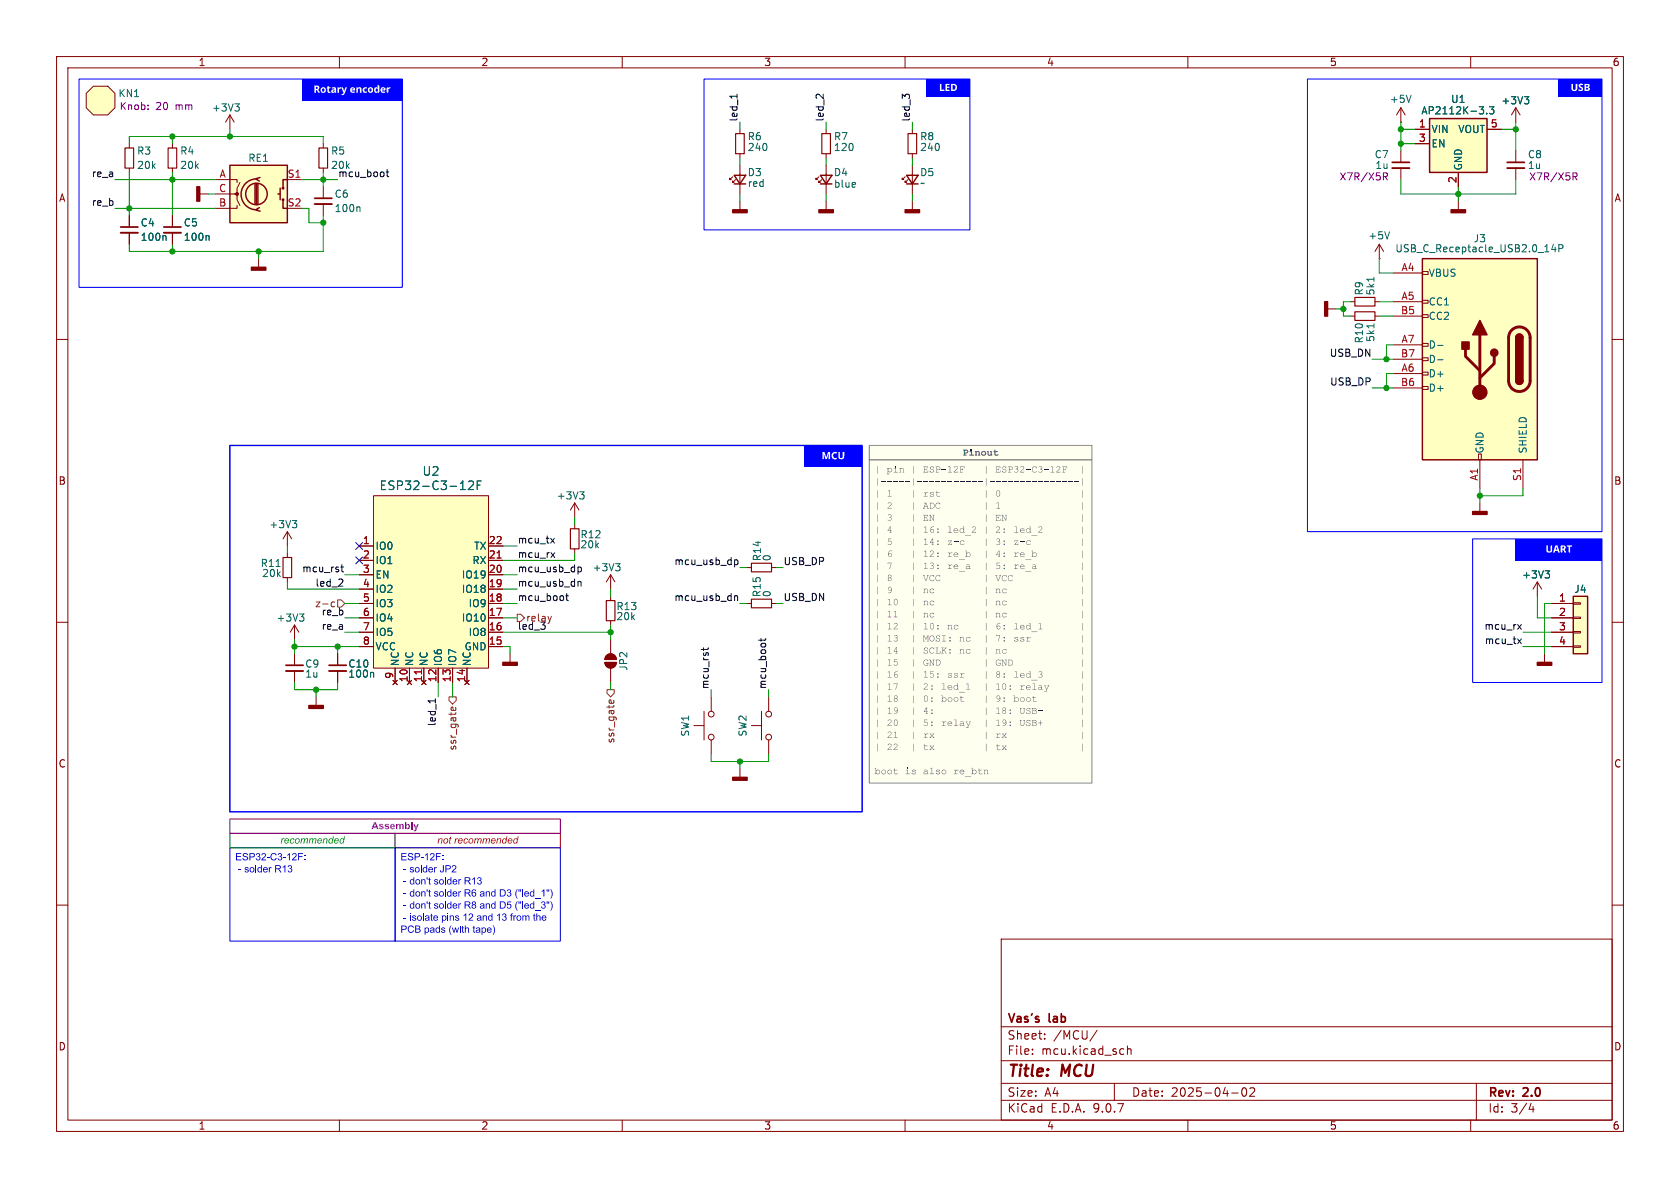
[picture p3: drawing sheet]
<svg xmlns="http://www.w3.org/2000/svg" width="297mm" height="210mm" viewBox="0 0 297 210" stroke-linecap="round" stroke-linejoin="round" font-family="sans-serif">
<defs><g id="words">
<g font-size="2.8" fill="#840000">
<text x="178" y="190.9">Title:</text>
<text x="187.7" y="190.9">MCU</text>
</g>
<g font-size="2.1" fill="#006464">
<text x="67" y="86.8">ESP32-C3-12F</text>
<text x="74.6" y="84.3">U2</text>
</g>
<g font-size="2.1" fill="#840000">
<text x="178" y="184">Sheet:</text>
<text x="178" y="181.2">Vas's</text>
<text x="185.5" y="181.2">lab</text>
<text x="186.2" y="184">/MCU/</text>
<text x="178" y="186.7">File:</text>
<text x="184.1" y="186.7">mcu.kicad_sch</text>
<text x="178" y="196.9">KiCad</text>
<text x="178" y="194.1">Size:</text>
<text x="184.7" y="194.1">A4</text>
<text x="185.7" y="196.9">E.D.A.</text>
<text x="193.3" y="196.9">9.0.7</text>
<text x="200" y="194.1">Date:</text>
<text x="207" y="194.1">2025-04-02</text>
<text x="263" y="194.3">Rev:</text>
<text x="263" y="196.9">Id:</text>
<text x="267.1" y="196.9">3/4</text>
<text x="269.4" y="194.3">2.0</text>
</g>
<g font-size="1.8" fill="#840000">
<text x="35" y="11.9">1</text>
<text x="85" y="11.9">2</text>
<text x="135" y="11.9">3</text>
<text x="185" y="11.9">4</text>
<text x="235" y="11.9">5</text>
<text x="285" y="11.9">6</text>
<text x="10.3" y="35.9">A</text>
<text x="285.3" y="35.9">A</text>
<text x="10.3" y="85.9">B</text>
<text x="285.3" y="85.9">B</text>
<text x="10.3" y="135.9">C</text>
<text x="285.3" y="135.9">C</text>
<text x="10.3" y="185.9">D</text>
<text x="285.3" y="185.9">D</text>
<text x="35" y="199.9">1</text>
<text x="85" y="199.9">2</text>
<text x="135" y="199.9">3</text>
<text x="185" y="199.9">4</text>
<text x="235" y="199.9">5</text>
<text x="285" y="199.9">6</text>
</g>
<g font-size="1.8" fill="#006464">
<text x="20.8" y="17.4">KN1</text>
<text x="37.4" y="19.9">+3V3</text>
<text x="245.6" y="18.4">+5V</text>
<text x="251.2" y="20.4">AP2112K-3.3</text>
<text x="253" y="23.7">VIN</text>
<text x="256.4" y="18.4">U1</text>
<text x="257.7" y="23.7">VOUT</text>
<text x="265.3" y="18.6">+3V3</text>
<text x="24.1" y="27.5">R3</text>
<text x="31.8" y="27.5">R4</text>
<text x="43.8" y="28.8">RE1</text>
<text x="58.4" y="27.5">R5</text>
<text x="132.1" y="25">R6</text>
<text x="132.1" y="26.9">240</text>
<text x="147.3" y="25">R7</text>
<text x="147.3" y="26.9">120</text>
<text x="162.6" y="25">R8</text>
<text x="162.6" y="26.9">240</text>
<text x="242.9" y="28.2">C7</text>
<text x="253" y="26.3">EN</text>
<text x="270" y="28.2">C8</text>
<text x="24.1" y="30.1">20k</text>
<text x="31.8" y="30.1">20k</text>
<text x="59.1" y="35.2">C6</text>
<text x="132.1" y="31.3">D3</text>
<text x="132.1" y="33.2">red</text>
<text x="147.3" y="31.3">D4</text>
<text x="147.3" y="33.4">blue</text>
<text x="162.6" y="31.3">D5</text>
<text x="162.6" y="33.2">~</text>
<text x="258.7" y="30.2" transform="rotate(-90 258.7 30.2)">GND</text>
<text x="270" y="30.1">1u</text>
<text x="24.8" y="40.2">C4</text>
<text x="32.4" y="40.2">C5</text>
<text x="59.1" y="37.7">100n</text>
<text x="24.8" y="42.8">100n</text>
<text x="32.4" y="42.8">100n</text>
<text x="241.8" y="42.5">+5V</text>
<text x="246.6" y="44.8">USB_C_Receptacle_USB2.0_14P</text>
<text x="260.4" y="43">J3</text>
<text x="241.1" y="52.3" transform="rotate(-90 241.1 52.3)">R9</text>
<text x="243.2" y="52.3" transform="rotate(-90 243.2 52.3)">5k1</text>
<text x="252.5" y="49.1">VBUS</text>
<text x="252.5" y="54.2">CC1</text>
<text x="252.5" y="56.7">CC2</text>
<text x="241.1" y="60.8" transform="rotate(-90 241.1 60.8)">R10</text>
<text x="243.2" y="60.6" transform="rotate(-90 243.2 60.6)">5k1</text>
<text x="252.5" y="61.8">D-</text>
<text x="252.5" y="64.4">D-</text>
<text x="252.5" y="66.9">D+</text>
<text x="252.5" y="69.4">D+</text>
<text x="262.5" y="80.3" transform="rotate(-90 262.5 80.3)">GND</text>
<text x="270.1" y="80.3" transform="rotate(-90 270.1 80.3)">SHIELD</text>
<text x="98.3" y="88.5">+3V3</text>
<text x="47.5" y="93.6">+3V3</text>
<text x="102.5" y="95.4">R12</text>
<text x="46" y="100.4">R11</text>
<text x="66.3" y="97.4">IO0</text>
<text x="66.3" y="99.9">IO1</text>
<text x="83.4" y="99.9">RX</text>
<text x="83.7" y="97.4">TX</text>
<text x="102.5" y="97.1">20k</text>
<text x="104.7" y="101.2">+3V3</text>
<text x="134.7" y="99.3" transform="rotate(-90 134.7 99.3)">R14</text>
<text x="136.5" y="99.3" transform="rotate(-90 136.5 99.3)">0</text>
<text x="46.2" y="102.2">20k</text>
<text x="66.3" y="102.5">EN</text>
<text x="66.3" y="105">IO2</text>
<text x="66.3" y="107.5">IO3</text>
<text x="81.5" y="102.5">IO19</text>
<text x="81.5" y="105">IO18</text>
<text x="82.8" y="107.5">IO9</text>
<text x="134.7" y="105.7" transform="rotate(-90 134.7 105.7)">R15</text>
<text x="136.5" y="105.7" transform="rotate(-90 136.5 105.7)">0</text>
<text x="269" y="102.5">+3V3</text>
<text x="278.2" y="105">J4</text>
<text x="48.8" y="110.1">+3V3</text>
<text x="66.3" y="110.1">IO4</text>
<text x="66.3" y="112.6">IO5</text>
<text x="81.5" y="110.1">IO10</text>
<text x="82.8" y="112.6">IO8</text>
<text x="108.9" y="109.8">20k</text>
<text x="108.9" y="108.1">R13</text>
<text x="53.9" y="118.2">C9</text>
<text x="53.9" y="120">1u</text>
<text x="61.5" y="120">100n</text>
<text x="61.5" y="118.2">C10</text>
<text x="66.3" y="115.2">VCC</text>
<text x="70.7" y="117.9" transform="rotate(-90 70.7 117.9)">NC</text>
<text x="73.3" y="117.9" transform="rotate(-90 73.3 117.9)">NC</text>
<text x="75.8" y="117.9" transform="rotate(-90 75.8 117.9)">NC</text>
<text x="78.3" y="117.9" transform="rotate(-90 78.3 117.9)">IO6</text>
<text x="80.9" y="117.9" transform="rotate(-90 80.9 117.9)">IO7</text>
<text x="82" y="115.2">GND</text>
<text x="83.4" y="117.9" transform="rotate(-90 83.4 117.9)">NC</text>
<text x="111.1" y="118.7" transform="rotate(-90 111.1 118.7)">JP2</text>
<text x="122" y="130.3" transform="rotate(-90 122 130.3)">SW1</text>
<text x="122.3" y="128.8" transform="rotate(-90 122.3 128.8)">~</text>
<text x="132.2" y="130.3" transform="rotate(-90 132.2 130.3)">SW2</text>
<text x="132.4" y="128.8" transform="rotate(-90 132.4 128.8)">~</text>
</g>
<text font-size="1.8" fill="#fff" x="55.4" y="17.1">Rotary encoder</text>
<g font-size="1.8" fill="#840084">
<text x="21.1" y="19.7">Knob:</text>
<text x="27.5" y="19.7">20</text>
<text x="31.1" y="19.7">mm</text>
<text x="236.7" y="32.1">X7R/X5R</text>
<text x="243" y="30.1">1u</text>
<text x="270.2" y="32.1">X7R/X5R</text>
</g>
<g font-size="1.8" fill="#0f0f0f">
<text x="130.5" y="21.6" transform="rotate(-90 130.5 21.6)">led_1</text>
<text x="145.7" y="21.6" transform="rotate(-90 145.7 21.6)">led_2</text>
<text x="160.9" y="21.6" transform="rotate(-90 160.9 21.6)">led_3</text>
<text x="16.1" y="31.4">re_a</text>
<text x="58.4" y="30.1">20k</text>
<text x="59.7" y="31.4">mcu_boot</text>
<text x="16.1" y="36.5">re_b</text>
<text x="235" y="63.2">USB_DN</text>
<text x="235" y="68.2">USB_DP</text>
<text x="53.3" y="101.3">mcu_rst</text>
<text x="91.4" y="98.7">mcu_rx</text>
<text x="91.4" y="96.2">mcu_tx</text>
<text x="91.4" y="101.3">mcu_usb_dp</text>
<text x="119.1" y="100">mcu_usb_dp</text>
<text x="138.4" y="100">USB_DP</text>
<text x="55.6" y="107.5">z-c</text>
<text x="55.7" y="103.8">led_2</text>
<text x="91.4" y="106.3">mcu_boot</text>
<text x="91.4" y="103.8">mcu_usb_dn</text>
<text x="119.1" y="106.3">mcu_usb_dn</text>
<text x="138.4" y="106.3">USB_DN</text>
<text x="56.8" y="108.9">re_b</text>
<text x="56.8" y="111.4">re_a</text>
<text x="91.4" y="111.4">led_3</text>
<text x="92.9" y="110.1">relay</text>
<text x="262.3" y="111.4">mcu_rx</text>
<text x="262.4" y="114">mcu_tx</text>
<text x="125.4" y="121.9" transform="rotate(-90 125.4 121.9)">mcu_rst</text>
<text x="135.5" y="121.9" transform="rotate(-90 135.5 121.9)">mcu_boot</text>
<text x="77.1" y="128.5" transform="rotate(-90 77.1 128.5)">led_1</text>
</g>
<g font-size="1.8" fill="#a90000">
<text x="250.8" y="22.6">1</text>
<text x="263.5" y="22.6">5</text>
<text x="250.8" y="25.1">3</text>
<text x="38.6" y="34">C</text>
<text x="38.7" y="31.5">A</text>
<text x="50.8" y="31.5">S1</text>
<text x="257.6" y="32.5" transform="rotate(-90 257.6 32.5)">2</text>
<text x="38.6" y="36.6">B</text>
<text x="50.8" y="36.6">S2</text>
<text x="247.7" y="48">A4</text>
<text x="247.7" y="53.1">A5</text>
<text x="247.6" y="55.6">B5</text>
<text x="247.6" y="63.2">B7</text>
<text x="247.7" y="60.7">A7</text>
<text x="247.7" y="65.8">A6</text>
<text x="247.6" y="68.3">B6</text>
<text x="261.4" y="85.1" transform="rotate(-90 261.4 85.1)">A1</text>
<text x="269" y="85.1" transform="rotate(-90 269 85.1)">S1</text>
<text x="64.1" y="96.3">1</text>
<text x="64.1" y="98.8">2</text>
<text x="64.1" y="101.3">3</text>
<text x="86.3" y="96.3">22</text>
<text x="86.3" y="98.8">21</text>
<text x="86.3" y="101.3">20</text>
<text x="64.1" y="103.9">4</text>
<text x="64.1" y="106.4">5</text>
<text x="86.3" y="103.9">19</text>
<text x="86.3" y="106.4">18</text>
<text x="275.5" y="106.4">1</text>
<text x="64.1" y="109">6</text>
<text x="64.1" y="111.5">7</text>
<text x="86.3" y="109">17</text>
<text x="86.3" y="111.5">16</text>
<text x="275.5" y="109">2</text>
<text x="275.5" y="111.5">3</text>
<text x="64.1" y="114">8</text>
<text x="86.3" y="114">15</text>
<text x="275.5" y="114">4</text>
<text x="69.6" y="120.1" transform="rotate(-90 69.6 120.1)">9</text>
<text x="72.1" y="120.7" transform="rotate(-90 72.1 120.7)">10</text>
<text x="74.7" y="120.7" transform="rotate(-90 74.7 120.7)">11</text>
<text x="77.2" y="120.7" transform="rotate(-90 77.2 120.7)">12</text>
<text x="79.8" y="120.7" transform="rotate(-90 79.8 120.7)">13</text>
<text x="82.3" y="120.7" transform="rotate(-90 82.3 120.7)">14</text>
</g>
<g font-size="1.8" fill="#484848">
<text x="170.2" y="81">Pinout</text>
<text x="154.6" y="84.3">|</text>
<text x="154.6" y="88.5">|</text>
<text x="156.8" y="84.3">pin</text>
<text x="156.8" y="88.5">1</text>
<text x="161" y="84.3">|</text>
<text x="161" y="88.5">|</text>
<text x="163.1" y="84.3">ESP-12F</text>
<text x="163.1" y="88.5">rst</text>
<text x="175.9" y="84.3">ESP32-C3-12F</text>
<text x="190.9" y="84.3">|</text>
<text x="190.9" y="88.5">|</text>
<text x="154.6" y="90.7">|</text>
<text x="154.6" y="92.8">|</text>
<text x="154.6" y="94.9">|</text>
<text x="156.8" y="94.9">4</text>
<text x="161" y="90.7">|</text>
<text x="161" y="92.8">|</text>
<text x="161" y="94.9">|</text>
<text x="163.1" y="90.7">ADC</text>
<text x="163.1" y="92.8">EN</text>
<text x="163.1" y="94.9">16:</text>
<text x="167.4" y="94.9">led_2</text>
<text x="175.9" y="90.7">1</text>
<text x="175.9" y="92.8">EN</text>
<text x="175.9" y="94.9">2:</text>
<text x="179.1" y="94.9">led_2</text>
<text x="190.9" y="90.7">|</text>
<text x="190.9" y="92.8">|</text>
<text x="190.9" y="94.9">|</text>
<text x="154.6" y="97.1">|</text>
<text x="154.6" y="99.2">|</text>
<text x="154.6" y="101.3">|</text>
<text x="161" y="97.1">|</text>
<text x="161" y="99.2">|</text>
<text x="161" y="101.3">|</text>
<text x="163.1" y="97.1">14:</text>
<text x="163.1" y="99.2">12:</text>
<text x="163.1" y="101.3">13:</text>
<text x="167.4" y="97.1">z-c</text>
<text x="167.4" y="99.2">re_b</text>
<text x="167.4" y="101.3">re_a</text>
<text x="175.9" y="97.1">3:</text>
<text x="175.9" y="99.2">4:</text>
<text x="175.9" y="101.3">5:</text>
<text x="179.1" y="97.1">z-c</text>
<text x="179.1" y="99.2">re_b</text>
<text x="179.1" y="101.3">re_a</text>
<text x="190.9" y="97.1">|</text>
<text x="190.9" y="99.2">|</text>
<text x="190.9" y="101.3">|</text>
<text x="154.6" y="103.5">|</text>
<text x="154.6" y="105.6">|</text>
<text x="154.6" y="107.7">|</text>
<text x="161" y="103.5">|</text>
<text x="161" y="105.6">|</text>
<text x="161" y="107.7">|</text>
<text x="163.1" y="103.5">VCC</text>
<text x="163.1" y="105.6">nc</text>
<text x="163.1" y="107.7">nc</text>
<text x="175.9" y="103.5">VCC</text>
<text x="175.9" y="105.6">nc</text>
<text x="175.9" y="107.7">nc</text>
<text x="190.9" y="103.5">|</text>
<text x="190.9" y="105.6">|</text>
<text x="190.9" y="107.7">|</text>
<text x="154.6" y="109.9">|</text>
<text x="154.6" y="112">|</text>
<text x="156.8" y="109.9">11</text>
<text x="161" y="109.9">|</text>
<text x="161" y="112">|</text>
<text x="163.1" y="109.9">nc</text>
<text x="163.1" y="112">10:</text>
<text x="167.4" y="112">nc</text>
<text x="175.9" y="109.9">nc</text>
<text x="175.9" y="112">6:</text>
<text x="179.1" y="112">led_1</text>
<text x="190.9" y="109.9">|</text>
<text x="190.9" y="112">|</text>
<text x="154.6" y="114.1">|</text>
<text x="154.6" y="116.3">|</text>
<text x="154.6" y="118.4">|</text>
<text x="156.8" y="116.3">14</text>
<text x="156.8" y="118.4">15</text>
<text x="161" y="114.1">|</text>
<text x="161" y="116.3">|</text>
<text x="161" y="118.4">|</text>
<text x="163.1" y="114.1">MOSI:</text>
<text x="163.1" y="116.3">SCLK:</text>
<text x="163.1" y="118.4">GND</text>
<text x="169.5" y="114.1">nc</text>
<text x="169.5" y="116.3">nc</text>
<text x="175.9" y="114.1">7:</text>
<text x="175.9" y="116.3">nc</text>
<text x="175.9" y="118.4">GND</text>
<text x="179.1" y="114.1">ssr</text>
<text x="190.9" y="114.1">|</text>
<text x="190.9" y="116.3">|</text>
<text x="190.9" y="118.4">|</text>
<text x="154.6" y="120.5">|</text>
<text x="154.6" y="122.7">|</text>
<text x="154.6" y="124.8">|</text>
<text x="156.8" y="122.7">17</text>
<text x="161" y="120.5">|</text>
<text x="161" y="122.7">|</text>
<text x="161" y="124.8">|</text>
<text x="163.1" y="120.5">15:</text>
<text x="163.1" y="122.7">2:</text>
<text x="163.1" y="124.8">0:</text>
<text x="166.3" y="122.7">led_1</text>
<text x="166.3" y="124.8">boot</text>
<text x="167.4" y="120.5">ssr</text>
<text x="175.9" y="120.5">8:</text>
<text x="175.9" y="122.7">10:</text>
<text x="175.9" y="124.8">9:</text>
<text x="179.1" y="120.5">led_3</text>
<text x="179.1" y="124.8">boot</text>
<text x="180.2" y="122.7">relay</text>
<text x="190.9" y="120.5">|</text>
<text x="190.9" y="122.7">|</text>
<text x="190.9" y="124.8">|</text>
<text x="154.6" y="126.9">|</text>
<text x="154.6" y="129.1">|</text>
<text x="154.6" y="131.2">|</text>
<text x="161" y="126.9">|</text>
<text x="161" y="129.1">|</text>
<text x="161" y="131.2">|</text>
<text x="163.1" y="126.9">4:</text>
<text x="163.1" y="129.1">5:</text>
<text x="163.1" y="131.2">rx</text>
<text x="166.3" y="129.1">relay</text>
<text x="175.9" y="126.9">18:</text>
<text x="175.9" y="129.1">19:</text>
<text x="175.9" y="131.2">rx</text>
<text x="180.2" y="126.9">USB-</text>
<text x="180.2" y="129.1">USB+</text>
<text x="190.9" y="126.9">|</text>
<text x="190.9" y="129.1">|</text>
<text x="190.9" y="131.2">|</text>
<text x="154.6" y="133.3">|</text>
<text x="154.6" y="137.6">boot</text>
<text x="160" y="137.6">is</text>
<text x="161" y="133.3">|</text>
<text x="163.1" y="137.6">also</text>
<text x="168.5" y="137.6">re_btn</text>
<text x="190.9" y="133.3">|</text>
</g>
<g font-size="1.8" fill="#725600">
<text x="108.8" y="131.5" transform="rotate(-90 108.8 131.5)">ssr_gate</text>
<text x="80.9" y="132.8" transform="rotate(-90 80.9 132.8)">ssr_gate</text>
</g>
<text font-size="1.8" fill="#00c200" x="49.6" y="149.6">recommended</text>
<text font-size="1.8" fill="#c200c2" x="65.7" y="147">Assembly</text>
<text font-size="1.8" fill="#f00" x="77.3" y="149.6">not recommended</text>
<g font-size="1.8" fill="#0000c2">
<text x="71.3" y="154.9">- solder JP2</text>
<text x="71.3" y="163.5">- isolate pins 12 and 13 from the</text>
</g>
</g></defs>
<g fill="none" stroke="#840000" stroke-width=".18">
<path d="M10 10h277v190h-277zM12 12h273v186h-273zM60 10v2M110 10v2M160 10v2M210 10v2M260 10v2M10 60h2M285 60h2M10 110h2M285 110h2M10 160h2"/>
<path d="M177 166h108v32h-108zM285 160h2M60 198v2M110 198v2M160 198v2M177 194.5h108M177 191.5h108M177 187.5h108M177 181.5h108M182.5 186.3v.1M182.5 185.5v.1M184.7 183.6v.1"/>
<path d="M184.7 182.8v.1M194 182.1l-1.3 2M197 191.5v3M198.2 185.4l.5 .1M198.7 186.3l-.5 .1M199.3 185.5l.2-.1 .4 .1 .1 .9M199.3 184.9v1.5M210 198v2M217.7 193.2h1.2M219.7 192.4l.2-.1a.81 .81 0 0 1 .6 .6 .81 .81 0 0 1-.3 .8l-.2 .1a.81 .81 0 0 1-.3-1.4zM221 192.4l.5-.1 .2 .1 .1 .3-.9 1.1h.9M260 198v2"/>
<path d="M261 191.5v6.5M270.7 195l-.4 1.1h.9M271 195.6v1"/>
</g>
<g fill="#00f">
<path d="M268 95.3h15.2v3.8h-15.2z"/>
<path d="M53.3 14h17.8v3.8h-17.8z"/>
<path d="M275.6 14h7.6v3.1h-7.6z"/>
</g>
<path d="M153.7 81.3h39.3v57.1h-39.3z" fill="#fffff0"/>
<g fill="#00f">
<path d="M142.2 78.7h10.2v3.9h-10.2z"/>
<path d="M163.8 14h7.6v3.1h-7.6z"/>
</g>
<path d="M153.7 78.7h39.3v2.6h-39.3z" fill="#fffff0"/>
<g fill="none" stroke="#840000" stroke-width=".18">
<path d="M30.5 25.4v.8M30.5 29.7v.8M40.6 20.3l-.7 1.3M40.6 20.3l.8 1.3M40.6 20.3v2.6M50.8 97.8v.8M101.6 88.9l-.8 1.3M101.6 88.9l.8 1.3M101.6 88.9v2.5M50.8 102.1v.8M106.9 117.1h2.1a1.02 1.02 0 0 1-1.1 1 1.02 1.02 0 0 1-1-1zM107.2 115.9a1.02 1.02 0 0 1 1.1-.2 1.02 1.02 0 0 1 .7 .9h-2.1z"/>
<path d="M107.9 101.6l-.7 1.3M107.9 101.6l.8 1.3M107.9 101.6v2.5M107.9 105.4v.8M107.9 109.7v.8M107.9 113v2.6M107.9 118.1v2.6M132.1 106.7h.7M132.1 100.3h.7M136.4 106.7h.8M136.4 100.3h.8M55.9 123.2v1.5"/>
<path d="M122.7 128.3h1.8M124.5 125.7v5.1M125.7 123.2v2.5M125.7 130.8v2.6M130.8 135.9v1.5M132.8 128.3h1.8M134.6 125.7v5.1M135.9 123.2v2.5M135.9 130.8v2.6"/>
<circle cx="125.7" cy="126.2" r=".51"/>
<circle cx="125.7" cy="130.3" r=".51"/>
<circle cx="135.9" cy="126.2" r=".51"/>
<circle cx="135.9" cy="130.3" r=".51"/>
</g>
<path d="M41.5 18.4h.8l-.4 .4M42.1 18.8l.2 .3v.3l-.2 .2M102.5 86.9h.8l-.5 .5M103 87.4l.3 .3v.3l-.3 .2M108.8 99.6h.8l-.4 .5M48.8 100.1h.7M109.4 100.1l.2 .3v.3l-.2 .2" fill="none" stroke="#006464" stroke-width=".18"/>
<g fill="#840000" stroke="#840000" stroke-width=".25">
<path d="M129.5 137.4h2.6v.5h-2.6z"/>
<path d="M54.6 124.7h2.5v.5h-2.5z"/>
</g>
<path d="M29.7 26.2h1.5v3.5h-1.5zM50 98.6h1.6v3.5h-1.6zM132.8 99.6h3.6v1.5h-3.6zM107.2 106.2h1.5v3.5h-1.5zM132.8 105.9h3.6v1.5h-3.6z" fill="none" stroke="#840000" stroke-width=".2"/>
<g fill="#840000" stroke="#840000" stroke-width=".18">
<path d="M107.2 115.9a1.02 1.02 0 0 1 1.1-.2 1.02 1.02 0 0 1 .7 .9h-2.1z"/>
<path d="M106.9 117.1h2.1a1.02 1.02 0 0 1-1.1 1 1.02 1.02 0 0 1-1-1z"/>
</g>
<path d="M15.2 16.5l1.3-1.3h2.5l1.3 1.3v2.6l-1.3 1.2h-2.5l-1.3-1.2z" fill="#ffffc2"/>
<g fill="none" stroke="#840000" stroke-width=".18">
<path d="M15.2 16.5l1.3-1.3h2.5l1.3 1.3v2.6l-1.3 1.2h-2.5l-1.3-1.2zM22.9 25.4v.8M22.9 29.7v.8M22.9 38.1v2M30.5 38.1v2M35.3 34.3h1.5M57.1 25.4v.8M57.1 29.7v.8M57.1 33v2.1M57.1 36.1v2M22.9 41.1v2.1M30.5 41.1v2.1"/>
<path d="M45.7 45.7v1.5"/>
</g>
<path d="M26.2 19.3v.1M26.2 18.6v.1" fill="none" stroke="#840084" stroke-width=".18"/>
<path d="M22.1 26.2h1.5v3.5h-1.5zM56.4 26.2h1.5v3.5h-1.5z" fill="none" stroke="#840000" stroke-width=".2"/>
<path d="M55.6 35.1h3.1M21.3 40.1h3.1M29 40.1h3" fill="none" stroke="#840000" stroke-width=".3"/>
<path d="M55.6 36.1h3.1M21.3 41.1h3.1M29 41.1h3" fill="none" stroke="#840000" stroke-width=".33"/>
<path d="M63.5 36.6l.1 .1v.7M29.2 41.6l.2 .2v.7M36.8 41.6l.2 .2v.7" fill="none" stroke="#006464" stroke-width=".18"/>
<g fill="#840000" stroke="#840000" stroke-width=".25">
<path d="M34.8 33h.5v2.6h-.5z"/>
<path d="M44.4 47.2h2.6v.6h-2.6z"/>
</g>
<path d="M40.6 29.2h10.2v10.2h-10.2z" fill="#ffffc2"/>
<g fill="none" stroke="#840000" stroke-width=".25">
<path d="M40.6 29.2h10.2v10.2h-10.2zM45.1 32.5v3.6M45.3 31.6a2.73 2.73 0 0 0-2.7 2.8 2.73 2.73 0 0 0 2.7 2.7M45.3 32.5v3.6M45.6 32.5v3.6M45.8 36.7l-.6 .4 .8 .2M46 31.4l-.8 .2 .6 .4M49.1 34.3h.4M49.5 33.3v2M50 35.3v1.5h.8M50.8 31.8h-.8v1.5"/>
<circle cx="45.3" cy="34.3" r="1.9"/>
<circle cx="50" cy="35.3" r=".13"/>
<circle cx="50" cy="33.3" r=".13"/>
</g>
<path d="M38.1 31.8h3.8v.5M38.1 34.3h3.8v1l.5 1M41.9 36.3v.5h-3.8M42.4 32.3l-.5 1v1h-.5M50.8 31.8h2.5M257.8 35.6v1.5M101.6 92.7v.8M101.6 97v.8M90.2 115.6v1.5M273 115.6v1.5" fill="none" stroke="#840000" stroke-width=".18"/>
<circle cx="41.9" cy="34.3" r=".25" fill="#840000" stroke="#840000" stroke-width=".18"/>
<g fill="#840000" stroke="#840000" stroke-width=".25">
<path d="M88.9 117.1h2.5v.5h-2.5z"/>
<path d="M256.5 37.1h2.6v.5h-2.6z"/>
<path d="M271.8 117.1h2.5v.5h-2.5z"/>
</g>
<path d="M100.8 93.5h1.6v3.5h-1.6z" fill="none" stroke="#840000" stroke-width=".2"/>
<path d="M278.1 105.4h2.6v10.2h-2.6z" fill="#ffffc2"/>
<path d="M160.3 31h2l-1 1.5zM160.3 32.5h2M278.1 105.4h2.6v10.2h-2.6z" fill="none" stroke="#840000" stroke-width=".25"/>
<g fill="none" stroke="#840000" stroke-width=".18">
<path d="M247.6 19.1l-.7 1.2M247.6 19.1l.8 1.2M247.6 19.1v2.5M268 19.1l-.8 1.2M268 19.1l.7 1.2M268 19.1v2.5M160 31.2l-.5 .6v-.3v.3h.3M160.5 31.8l-.5 .5v-.3v.3h.3M161.3 22.9v.7M161.3 27.2v.7M161.3 29.2v5.1M161.3 35.6v1.5"/>
<path d="M247.6 21.6h.1M268 26.7v2M268 29.7v2.1M238.8 55.9h.7M243.1 55.9h.7M261.6 88.9v1.5M59.7 115.6v2M59.7 118.6v2.1M271.8 102.9l-.8 1.2M271.8 102.9l.7 1.2M271.8 102.9v2.5M274.3 106.7h3.8"/>
<path d="M274.3 109.2h3.8M274.3 111.8h3.8M274.3 114.3h3.8M278.1 106.6h1.3v.2h-1.3zM278.1 109.1h1.3v.2h-1.3zM278.1 111.6h1.3v.3h-1.3zM278.1 114.2h1.3v.2h-1.3z"/>
</g>
<g fill="#840000" stroke="#840000" stroke-width=".25">
<path d="M260.3 90.4h2.6v.5h-2.6z"/>
<path d="M160 37.1h2.6v.5h-2.6z"/>
</g>
<path d="M249.5 16.8l-.5 1.3M269.5 17.1h.8l-.5 .5M270 17.6l.3 .2v.3l-.3 .3M242.9 57.2v.8M65.9 118.9l.2 .1v.7M273.1 100.9h.8l-.4 .5M273.7 101.4l.2 .2v.3l-.2 .3" fill="none" stroke="#006464" stroke-width=".18"/>
<path d="M160.5 23.6h1.6v3.6h-1.6zM239.5 55.1h3.6v1.5h-3.6z" fill="none" stroke="#840000" stroke-width=".2"/>
<path d="M266.4 28.7h3.1M58.2 117.6h3" fill="none" stroke="#840000" stroke-width=".3"/>
<path d="M266.4 29.7h3.1M58.2 118.6h3" fill="none" stroke="#840000" stroke-width=".33"/>
<path d="M278.1 30.6h.5l.2 .2-.1 .4h-.6M278.4 31.2l.4 .6" fill="none" stroke="#840084" stroke-width=".18"/>
<path d="M251.5 45.7h20.3v35.6h-20.3z" fill="#ffffc2"/>
<g fill="none" stroke="#840000" stroke-width=".18">
<path d="M234.7 54.6h1.5M246.4 48.3h5.1M246.4 53.3h5.1M246.4 55.9h5.1M251.5 48h1v.5h-1zM251.5 53.1h1v.5h-1zM251.5 55.6h1v.5h-1zM246.4 61h5.1M246.4 63.5h5.1M246.4 66h5.1M246.4 68.6h5.1M251.5 60.7h1v.5h-1z"/>
<path d="M251.5 63.2h1v.6h-1zM251.5 65.8h1v.5h-1zM251.5 68.3h1v.5h-1zM261.4 80.3h.5v1h-.5zM261.6 81.3v5.1M269.2 81.3v5.1"/>
</g>
<path d="M251.5 45.7h20.3v35.6h-20.3zM268 59.7a.64 .64 0 0 1 .6-.6 .64 .64 0 0 1 .6 .6M268 67.3a.64 .64 0 0 0 .6 .6 .64 .64 0 0 0 .6-.6" fill="none" stroke="#840000" stroke-width=".25"/>
<path d="M261.6 59.2v10.1M267.3 58.4a1.91 1.91 0 0 1 2-.5 1.91 1.91 0 0 1 1.2 1.8v7.6a1.91 1.91 0 0 1-1.9 1.9 1.91 1.91 0 0 1-1.9-1.9v-7.8l.2-.6zM259.1 61.7v1.3l2.5 2.5M264.2 63v1.3l-2.6 2.5" fill="none" stroke="#840000" stroke-width=".51"/>
<g fill="#840000" stroke="#840000" stroke-width=".25">
<path d="M268 59.7h1.2v7.6h-1.2z"/>
<path d="M268.2 59.2a.64 .64 0 0 1 .6-.1 .64 .64 0 0 1 .4 .6h-1.2z"/>
<path d="M268 67.3h1.2a.64 .64 0 0 1-.6 .6 .64 .64 0 0 1-.6-.6z"/>
<path d="M261.6 56.6l1.3 2.6h-2.6z"/>
<path d="M258.4 60.5h1.3v1.2h-1.3z"/>
<path d="M234.2 53.3h.5v2.6h-.5z"/>
<circle cx="264.2" cy="62.4" r=".63"/>
</g>
<circle cx="261.6" cy="69.3" r="1.27" fill="#840000" stroke="#840000" stroke-width=".18"/>
<path d="M274.6 43.2l-.3 .9h.8M274.9 43.7v.8M275.6 43.9h.6l.1-.2v-.3l-.7-.1v1.2M254.1 61.1h1M254.1 63.6h1" fill="none" stroke="#006464" stroke-width=".18"/>
<path d="M252.7 21h10.2v9.5h-10.2z" fill="#ffffc2"/>
<path d="M252.7 21h10.2v9.5h-10.2z" fill="none" stroke="#840000" stroke-width=".25"/>
<g fill="none" stroke="#840000" stroke-width=".18">
<path d="M247.6 26.7v2M247.6 29.7v2.1M250.2 22.9h2.5M250.2 25.4h2.5M257.8 30.5v2.5M262.9 22.9h2.5M238.8 53.3h.7M243.1 53.3h.7M243.8 45.7h.1M243.8 43.2l-.7 1.3M243.8 43.2l.8 1.3M243.8 43.2v2.5"/>
<path d="M52.1 115.6v2M52.1 118.6v2.1"/>
</g>
<path d="M261.5 18.9h.8l-.4 .5M262.2 19.5v.5M263.3 18.9h.8l-.4 .5 .3 .1v.5l-.1 .1-.6-.1M262.8 20v.1M242.9 49v.7M245.7 41l-.5 1.2" fill="none" stroke="#006464" stroke-width=".18"/>
<path d="M246.1 28.7h3.1M50.5 117.6h3.1" fill="none" stroke="#840000" stroke-width=".3"/>
<path d="M246.1 29.7h3.1M50.5 118.6h3.1" fill="none" stroke="#840000" stroke-width=".33"/>
<path d="M244.9 31.2l.4 .6M245.2 30.7l.1 .3-.1 .2h-.6" fill="none" stroke="#840084" stroke-width=".18"/>
<path d="M239.5 52.6h3.6v1.5h-3.6z" fill="none" stroke="#840000" stroke-width=".2"/>
<path d="M66 87.6h20.4v30.5h-20.4z" fill="#ffffc2"/>
<g fill="none" stroke="#840000" stroke-width=".18">
<path d="M129.5 31.2l-.5 .6v-.3v.3h.3M130 31.8l-.5 .5v-.3v.3h.3M130.8 22.9v.7M130.8 27.2v.7M130.8 29.2v5.1M130.8 35.6v1.5M144.8 31.2l-.5 .6v-.3v.3h.2M145.3 31.8l-.5 .5v-.3v.3h.2M146 22.9v.7M146 27.2v.7M146 29.2v5.1M146 35.6v1.5"/>
<path d="M50.8 94l-.8 1.3M50.8 94l.8 1.3M50.8 94v2.5M63.5 96.5h2.5M63.5 99.1h2.5M66 87.6h20.4v30.5h-20.4zM86.4 96.5h2.5M86.4 99.1h2.5M52.1 110.5l-.8 1.3M52.1 110.5l.7 1.3M52.1 110.5v2.5M63.5 101.6h2.5"/>
<path d="M63.5 104.1h2.5M63.5 106.7h2.5M63.5 109.2h2.5M63.5 111.8h2.5M63.5 114.3h2.5M69.8 118.1v2.6M72.4 118.1v2.6M74.9 118.1v2.6M77.5 118.1v2.6M80 118.1v2.6M82.5 118.1v2.6M86.4 101.6h2.5"/>
<path d="M86.4 104.1h2.5M86.4 106.7h2.5M86.4 109.2h2.5M86.4 111.8h2.5M86.4 114.3h2.5M69.5 120.3l.7 .7M70.2 120.3l-.7 .7M74.5 120.3l.8 .7M75.3 120.3l-.8 .7M82.2 120.3l.7 .7M82.9 120.3l-.7 .7"/>
</g>
<path d="M87.9 98.6h.7M74.5 118.4v.7" fill="none" stroke="#a90000" stroke-width=".18"/>
<path d="M151.2 32.3v.2l-.6 .2M51.7 92h.8l-.5 .5M52.2 92.5l.3 .2v.3l-.3 .3M81.4 86.5h.9M82.8 85.2l.6-.2 .2 .2 .1 .3-.9 1h.9M84.4 85.8h.5M85.1 85h-.7v1.5M52.9 108.5h.8l-.4 .5M53.5 109l.2 .3v.3l-.2 .2" fill="none" stroke="#006464" stroke-width=".18"/>
<path d="M130 23.6h1.6v3.6h-1.6zM145.3 23.6h1.5v3.6h-1.5z" fill="none" stroke="#840000" stroke-width=".2"/>
<g fill="#840000" stroke="#840000" stroke-width=".25">
<path d="M144.8 37.1h2.5v.5h-2.5z"/>
<path d="M129.5 37.1h2.6v.5h-2.6z"/>
</g>
<path d="M129.8 31h2l-1 1.5zM129.8 32.5h2M145 31h2.1l-1.1 1.5zM145 32.5h2.1" fill="none" stroke="#840000" stroke-width=".25"/>
<path d="M59.2 106.5l-.4-.1-.2 .3M59.7 106h.6l.7 .7-.7 .6h-.6zM91.4 108.6h.7l.6 .6-.6 .7h-.7zM97.5 109l-.3 .8M79.4 123.2h1.2v.6l-.6 .7-.6-.7zM79.8 125.5l-.1-.3 .3-.2 .2 .6M80.5 125.1v.4M107.3 121.9h1.3v.7l-.7 .6-.6-.6zM107.7 124.3v-.4l.3-.2 .1 .6M108.5 123.8v.5" fill="none" stroke="#725600" stroke-width=".18"/>
<g fill="none" stroke="#0f0f0f" stroke-width=".18">
<path d="M130.3 16.7v.7M145.5 16.7v.7l-.7-.7h-.3l-.2 .1M160 17.1l-.5-.4v.7M160.1 16.7h.6M68.3 30.4h.4M68.4 30v1.1l.3 .1M60.4 99.8v1.1l.3 .2M97.3 95.2l.7 .8M97.4 97.7l.7 .8M98 95.2l-.7 .8M98.1 97.7l-.7 .8M129.9 99v1.2"/>
<path d="M129.9 99h.3l.3 .2-.2 .6h-.4M60.3 100.2h.4M60.5 102.4l.1 .2v.3l-.8 .7h.8M96.4 111l-.1 .1M100 105.3h.5M100.2 104.9v1.1l.3 .2M102.2 100.3l.3-.1 .3 .3-.1 .5h-.5M102.2 100.2v1.3M102.2 102.8v.8M102.2 102.9l.2-.1h.3v.8M124.4 114.5v.5M125.2 114.5l-.2 .3h-1.1"/>
<path d="M129.9 105.3v.9M129.9 105.4l.1-.1 .3 .1 .1 .8M134.5 112.9v.5M135.4 112.9l-.2 .3h-1.1M268.3 110.4l.7 .8M268.3 112.9l.7 .9M269 110.4l-.7 .8M269 112.9l-.7 .9M77 123.5v.8"/>
</g>
<g fill="none" stroke="#009600" stroke-width=".18">
<path d="M20.3 31.8h17.8M20.3 36.8h17.8M22.9 25.4v-1.3h34.2v1.3M22.9 30.5v7.6M30.5 24.1v1.3M30.5 30.5v7.6M36.8 34.3h1.3M40.6 22.9v1.2M53.3 36.8h1.3v2.6h2.5M53.3 31.8h6.4M57.1 30.5v2.5M57.1 38.1v6.4h-34.2v-1.3"/>
<path d="M130.8 21.6v1.3M130.8 27.9v1.3M130.8 34.3v1.3M146 21.6v1.3M146 27.9v1.3M146 34.3v1.3M161.3 21.6v1.3M161.3 27.9v1.3M161.3 34.3v1.3M247.6 31.8v2.5h20.4v-2.5M247.6 22.9h2.6M247.6 21.6v5.1"/>
<path d="M247.6 25.4h2.6M257.8 33v2.6M265.4 22.9h2.6M268 21.6v5.1M30.5 43.2v1.3M45.7 44.5v1.2M236.2 54.6h1.3M238.8 53.3h-1.3v2.6h1.3M243.8 55.9h2.6M243.8 53.3h2.6M243.8 45.7v2.6h2.6M242.6 63.5h3.8"/>
<path d="M242.6 68.6h3.8M246.4 61h-1.3v2.5M246.4 66h-1.3v2.6M50.8 96.5v1.3M88.9 96.5h2.5M101.6 91.4v1.3M101.6 97.8v1.3h-12.7M261.6 86.4v2.5M269.2 86.4v1.2h-7.6M50.8 102.9v1.2h12.7M52.1 114.3h11.4M52.1 113v2.6"/>
<path d="M59.7 114.3v1.3M61 106.7h2.5M61 111.8h2.5M61 109.2h2.5M61 101.6h2.5M88.9 106.7h2.5M88.9 114.3h1.3v1.3M88.9 111.8h19M88.9 109.2h2.5M88.9 101.6h2.5M88.9 104.1h2.5M107.9 104.1v1.3"/>
<path d="M107.9 110.5v2.5M130.8 106.7h1.3M130.8 100.3h1.3M137.2 106.7h1.2M137.2 100.3h1.2M269.2 114.3h5.1M269.2 111.8h5.1M271.8 105.4v3.8h2.5M274.3 106.7h-1.3v8.9M52.1 120.7v1.2h7.6v-1.2M55.9 121.9v1.3M77.5 120.7v2.5"/>
<path d="M80 120.7v2.5M107.9 120.7v1.2M125.7 133.4v1.2h10.2v-1.2M125.7 121.9v1.3M130.8 134.6v1.3M135.9 121.9v1.3"/>
</g>
<path d="M62.9 95.9l1.2 1.2M62.9 98.5l1.2 1.2M64.1 95.9l-1.2 1.2M64.1 98.5l-1.2 1.2" fill="none" stroke="#000084" stroke-width=".18"/>
<g fill="#fff">
<path d="M273.4 96.4h.2l.1 .9 .2 .2 .2-.2v-.9h.3v.8a.52 .52 0 0 1-.5 .5 .52 .52 0 0 1-.5-.5z"/>
<path d="M275 96.4h.3l.5 1.3h-.3l-.1-.3h-.5l-.1 .3h-.3l.2-.5h.6l-.1-.6-.2 .6h-.3z"/>
<path d="M275.9 96.4h.4a.38 .38 0 0 1 .5 .2 .38 .38 0 0 1-.2 .5l.3 .6h-.3l-.3-.5h-.1v.5h-.3v-.7h.3a.22 .22 0 0 0 .3-.2 .22 .22 0 0 0-.3-.2v.4h-.3z"/>
<path d="M277 96.4h.9v.2h-.3v1.1h-.3v-1.1h-.3z"/>
<path d="M55.6 15.1h.4a.38 .38 0 0 1 .4 .3 .38 .38 0 0 1-.2 .4l.4 .6h-.3l-.3-.5h-.1v.5h-.3v-.7h.3a.22 .22 0 0 0 .3-.2 .22 .22 0 0 0-.3-.2v.4h-.3z"/>
<path d="M66.2 15.5l.3-.1 .3 .2v-.5h.2v1.3l-.2-.1-.2 .1a.39 .39 0 0 1-.5-.5h.3a.22 .22 0 0 0 .3 .3 .22 .22 0 0 0 .1-.4l-.1-.1a.21 .21 0 0 0-.2 0 .21 .21 0 0 0-.1 .2h-.3z"/>
<path d="M277.8 14.8h.3v.9l.2 .2 .3-.2v-.9h.2v.8a.52 .52 0 0 1-.5 .5 .52 .52 0 0 1-.5-.5z"/>
<path d="M279.2 14.9l.3-.1 .4 .1-.1 .2h-.4v.2a.45 .45 0 0 1 .5 .5 .45 .45 0 0 1-.7 .3l-.1-.3 .4 .1 .1-.2-.5-.4z"/>
<path d="M280.1 14.8h.4a.33 .33 0 0 1 .5 .2 .33 .33 0 0 1-.2 .4l.3 .3a.39 .39 0 0 1-.5 .4h-.5v-.2h.5l.2-.2-.1-.1-.3-.1v.4h-.3v-.6h.6v-.2l-.3-.1v.3h-.3z"/>
</g>
<path d="M69.8 147.3h29.3v2.6h-29.3z" fill="none" stroke="#c20000" stroke-width=".18"/>
<path d="M40.6 149.9h29.2v16.5h-29.2z" fill="none" stroke="#0000c2" stroke-width=".18"/>
<g fill="#0000c2">
<path d="M41.7 150.8h1v.2h-.8v.3h.7v.2h-.7v.4h.8v.2h-1z"/>
<path d="M43 150.9l.6-.1 .2 .3-.1 .1a.27 .27 0 0 0-.3-.3 .27 .27 0 0 0-.2 .4h.2a.43 .43 0 0 1 .4 .6 .43 .43 0 0 1-.7 .2l-.2-.3 .1-.1a.33 .33 0 0 0 .4 .3 .33 .33 0 0 0 .3-.4l-.7-.3z"/>
<path d="M44.1 150.8h.5a.39 .39 0 0 1 .5 .4 .39 .39 0 0 1-.5 .4h-.3v.5h-.2v-.7h.6l.2-.2-.2-.2h-.4v.4h-.2z"/>
<path d="M45.4 150.9a.34 .34 0 0 1 .5 0 .34 .34 0 0 1-.1 .5 .4 .4 0 0 1 0 .7 .4 .4 0 0 1-.6-.4h.2a.26 .26 0 0 0 .3 .3 .26 .26 0 0 0 .2-.4 .26 .26 0 0 0-.4-.1v-.2a.22 .22 0 0 0 .3-.1 .22 .22 0 0 0-.2-.3 .22 .22 0 0 0-.2 .3l-.2-.1z"/>
<path d="M46.3 150.9a.41 .41 0 0 1 .7 .1 .41 .41 0 0 1-.2 .6l-.4 .3h.6v.2h-.8l.5-.6a.27 .27 0 0 0 .2-.3 .27 .27 0 0 0-.2-.3 .27 .27 0 0 0-.3 .3h-.2z"/>
<path d="M47.2 151.5h.5v.2h-.5z"/>
<path d="M48 151l.6-.2 .3 .3-.2 .1a.45 .45 0 0 0-.6-.2 .45 .45 0 0 0-.1 .7l.4 .3 .2-.1 .2-.3 .1 .1a.62 .62 0 0 1-.9 .3 .62 .62 0 0 1 0-1z"/>
<path d="M49.2 150.9a.34 .34 0 0 1 .5 0 .34 .34 0 0 1 0 .5 .4 .4 0 0 1 0 .7 .4 .4 0 0 1-.6-.4h.1a.26 .26 0 0 0 .3 .3 .26 .26 0 0 0 .2-.4 .26 .26 0 0 0-.3-.1v-.2a.22 .22 0 0 0 .3-.1 .22 .22 0 0 0-.2-.3 .22 .22 0 0 0-.3 .3l-.1-.1z"/>
<path d="M50 151.5h.5v.2h-.5z"/>
<path d="M50.8 151.1l.4-.3v1.3h-.1v-1l-.3 .2z"/>
<path d="M51.8 150.9a.41 .41 0 0 1 .6 .1 .41 .41 0 0 1-.2 .6l-.4 .3h.7v.2h-.9l.5-.6a.27 .27 0 0 0 .3-.3 .27 .27 0 0 0-.3-.3 .27 .27 0 0 0-.3 .3h-.2z"/>
<path d="M52.7 150.8h.9v.2h-.7v.4h.6v.1h-.6v.6h-.2z"/>
<path d="M53.8 151.2h.2v.1h-.2z"/>
<path d="M53.8 151.9h.2v.2h-.2z"/>
<path d="M42.1 153.7h.5v.1h-.5z"/>
<path d="M43.3 153.4l.5-.1 .2 .2-.2 .1a.18 .18 0 0 0-.2-.3 .18 .18 0 0 0-.1 .3l.1 .1a.33 .33 0 0 1 .3 .4 .33 .33 0 0 1-.6 .1l-.1-.3h.2a.2 .2 0 0 0 .2 .3 .2 .2 0 0 0 .1-.3 .36 .36 0 0 1-.4-.5z"/>
<path d="M44.3 153.4a.46 .46 0 0 1 .7 .1 .46 .46 0 0 1-.3 .7 .46 .46 0 0 1-.6-.4h.2a.31 .31 0 0 0 .4 .3 .31 .31 0 0 0 .1-.6l-.4-.1-.1 .4h-.2z"/>
<path d="M45.2 152.9h.1v1.3h-.1z"/>
<path d="M45.6 153.4l.3-.1 .2 .1v-.5h.2v1.3h-.1v-.1l-.2 .1h-.3l-.2-.4h.2a.29 .29 0 0 0 .3 .3 .29 .29 0 0 0 .1-.5l-.2-.2-.2 .4h-.2z"/>
<path d="M46.6 153.4l.2-.1a.43 .43 0 0 1 .4 .1 .43 .43 0 0 1 .1 .4h-.6l.2 .3 .4-.2a.44 .44 0 0 1-.5 .3 .44 .44 0 0 1-.3-.5h.7l-.3-.3-.4 .3z"/>
<path d="M47.5 153.3h.2v.1l.3-.1v.2a.21 .21 0 0 0-.3 0 .21 .21 0 0 0 0 .2v.5h-.2z"/>
<path d="M48.6 152.9h.6a.35 .35 0 0 1 .5 .3 .35 .35 0 0 1-.4 .4l.5 .6h-.2l-.4-.5h-.2h-.2v.5h-.2v-.7l.9-.1a.21 .21 0 0 0-.1-.2 .21 .21 0 0 0-.2-.1h-.4v.4h-.2z"/>
<path d="M50 153.3l.4-.4v1.3h-.1v-1l-.3 .2z"/>
<path d="M51 153a.34 .34 0 0 1 .5 0 .34 .34 0 0 1-.1 .5 .4 .4 0 0 1 0 .7 .4 .4 0 0 1-.6-.3h.2a.26 .26 0 0 0 .3 .2 .26 .26 0 0 0 .2-.3 .26 .26 0 0 0-.3-.2v-.1a.22 .22 0 0 0 .3-.2 .22 .22 0 0 0-.3-.3 .22 .22 0 0 0-.2 .3h-.1z"/>
</g>
<path d="M40.6 147.3h29.2v2.6h-29.2z" fill="none" stroke="#008400" stroke-width=".18"/>
<path d="M40.6 144.8h58.5v2.5h-58.5z" fill="none" stroke="#840084" stroke-width=".18"/>
<path d="M153.7 81.3h39.3v57.1h-39.3z" fill="none" stroke="#848484" stroke-width=".18"/>
<g fill="#484848">
<path d="M159 82.8l.2-.1v.2l.2-.2 .3 .1 .1 .7h-.2l.1-.1v-.5l-.2-.1-.3 .2v.4l.1 .1h-.3l.1-.1v-.6z"/>
<path d="M174.3 82.4v1.3z"/>
<path d="M187.8 82.5h.9l-.1 .3v-.2h-.6v.3h.4l-.1 .2v-.1h-.3v.4l.3 .1h-.5l.1-.1v-.8z"/>
<path d="M155.1 84.6l.1 1.3z"/>
<path d="M155.8 85.1h.8v.1h-.8z"/>
<path d="M159 85.1h.8v.1h-.8z"/>
<path d="M160.1 85.1h.8v.1h-.8z"/>
<path d="M161.5 84.6v1.3z"/>
<path d="M162.2 85.1h.8v.1h-.8z"/>
<path d="M163.3 85.1h.8v.1h-.8z"/>
<path d="M164.4 85.1h.7v.1h-.7z"/>
<path d="M165.4 85.1h.8v.1h-.8z"/>
<path d="M166.5 85.1h.8v.1h-.8z"/>
<path d="M167.6 85.1h.7v.1h-.7z"/>
<path d="M168.6 85.1h.8v.1h-.8z"/>
<path d="M169.7 85.1h.7v.1h-.7z"/>
<path d="M170.8 85.1h.7v.1h-.7z"/>
<path d="M171.8 85.1h.8v.1h-.8z"/>
<path d="M172.9 85.1h.7v.1h-.7z"/>
<path d="M174.3 84.6v1.3z"/>
<path d="M175 85.1h.8v.1h-.8z"/>
<path d="M176.1 85.1h.7v.1h-.7z"/>
<path d="M177.2 85.1h.7v.1h-.7z"/>
<path d="M178.2 85.1h.8v.1h-.8z"/>
<path d="M179.3 85.1h.7v.1h-.7z"/>
<path d="M180.4 85.1h.7v.1h-.7z"/>
<path d="M181.4 85.1h.8v.1h-.8z"/>
<path d="M182.5 85.1h.7v.1h-.7z"/>
<path d="M183.6 85.1h.7v.1h-.7z"/>
<path d="M184.6 85.1h.8v.1h-.8z"/>
<path d="M185.7 85.1h.7v.1h-.7z"/>
<path d="M186.8 85.1h.7v.1h-.7z"/>
<path d="M187.8 85.1h.8v.1h-.8z"/>
<path d="M188.9 85.1h.7v.1h-.7z"/>
<path d="M190 85.1h.7v.1h-.7z"/>
<path d="M191.4 84.6v1.3z"/>
<path d="M165.6 86.8l.1 .2h.4l-.4 .1v.6h.5l-.1 .1a.31 .31 0 0 1-.5-.2v-.5h-.2l.2-.1z"/>
<path d="M174.3 86.7v1.3z"/>
<path d="M176.3 86.7h.1a.61 .61 0 0 1 .3 1 .36 .36 0 0 1-.5-.1 .36 .36 0 0 1 0-.5l.2 .6a.48 .48 0 0 0 .3-.5 .48 .48 0 0 0-.3-.4l-.3 .3z"/>
<path d="M157 88.9a.34 .34 0 0 1 .5 0 .34 .34 0 0 1-.1 .5l-.4 .4 .6-.1v.2h-.7l.6-.7a.27 .27 0 0 0-.2-.3 .27 .27 0 0 0-.3 .2z"/>
<path d="M174.3 88.8v1.3z"/>
<path d="M157 91a.31 .31 0 0 1 .5 0 .31 .31 0 0 1-.1 .4 .34 .34 0 0 1 .1 .6 .34 .34 0 0 1-.6-.1 .3 .3 0 0 0 .6 0 .3 .3 0 0 0-.3-.4v-.1a.26 .26 0 0 0 .3-.2 .26 .26 0 0 0-.2-.3 .26 .26 0 0 0-.3 .2z"/>
<path d="M174.3 91v1.3z"/>
<path d="M164.6 93.2l.3-.1h.2a.52 .52 0 0 0-.6 .6 .33 .33 0 0 1 .6 0 .33 .33 0 0 1-.3 .5 .33 .33 0 0 1-.3-.4 .25 .25 0 0 0 .3 .4 .25 .25 0 0 0 .2-.4 .25 .25 0 0 0-.4-.1l-.1 .1z"/>
<path d="M171.9 93.2a.34 .34 0 0 1 .6 0 .34 .34 0 0 1-.2 .5l-.4 .4 .6-.1v.2h-.7l.6-.7a.27 .27 0 0 0-.2-.4 .27 .27 0 0 0-.3 .3z"/>
<path d="M174.3 93.1v1.3z"/>
<path d="M176.2 93.2a.34 .34 0 0 1 .5 0 .34 .34 0 0 1-.1 .5l-.4 .4 .6-.1v.2h-.7l.6-.7a.27 .27 0 0 0-.2-.4 .27 .27 0 0 0-.3 .3z"/>
<path d="M183.7 93.2a.34 .34 0 0 1 .5 0 .34 .34 0 0 1-.2 .5l-.4 .4 .6-.1 .1 .2h-.8l.6-.7a.27 .27 0 0 0-.1-.4 .27 .27 0 0 0-.4 .3z"/>
<path d="M157 95.2h.6l-.5 .1v.3a.37 .37 0 0 1 .5 .2 .37 .37 0 0 1-.2 .5 .37 .37 0 0 1-.5-.2 .33 .33 0 0 0 .5 .2 .33 .33 0 0 0 .1-.5 .33 .33 0 0 0-.5-.1z"/>
<path d="M169.8 95.6h.6v.2a.37 .37 0 0 0-.5-.1 .37 .37 0 0 0 0 .6 .37 .37 0 0 0 .5-.2h.1a.41 .41 0 0 1-.6 .2 .41 .41 0 0 1-.1-.7z"/>
<path d="M174.3 95.2v1.3z"/>
<path d="M176.2 95.3a.31 .31 0 0 1 .5-.1 .31 .31 0 0 1-.1 .5 .34 .34 0 0 1 .1 .6 .34 .34 0 0 1-.6-.2 .3 .3 0 0 0 .5 .1 .3 .3 0 0 0-.2-.5 .26 .26 0 0 0 .3-.2 .26 .26 0 0 0-.2-.3 .26 .26 0 0 0-.3 .2z"/>
<path d="M181.5 95.6h.7v.2a.37 .37 0 0 0-.6-.1 .37 .37 0 0 0 0 .6 .37 .37 0 0 0 .6-.2 .41 .41 0 0 1-.6 .2 .41 .41 0 0 1-.1-.7z"/>
<path d="M157.2 97.5l.2-.2 .3 .1a.52 .52 0 0 0-.6 .6 .33 .33 0 0 1 .5 0 .33 .33 0 0 1-.2 .5 .33 .33 0 0 1-.4-.4h.1a.25 .25 0 0 0 .2 .3 .25 .25 0 0 0 .3-.3 .25 .25 0 0 0-.4-.1l-.2 .1z"/>
<path d="M164.5 97.4a.34 .34 0 0 1 .5 .1 .34 .34 0 0 1-.1 .5l-.5 .4 .6-.1 .1 .1h-.7l.5-.6a.27 .27 0 0 0-.1-.4 .27 .27 0 0 0-.4 .2z"/>
<path d="M170.7 97.4l.2-.1v.5a.39 .39 0 0 1 .5 0 .39 .39 0 0 1 0 .6 .39 .39 0 0 1-.5-.1v.1h-.2h.1v-.3a.35 .35 0 0 0 .5 .3 .35 .35 0 0 0 .1-.6h-.3l-.3 .3v-.7z"/>
<path d="M174.3 97.4v1.3z"/>
<path d="M182.4 97.4l.2-.1v.5a.39 .39 0 0 1 .6 0 .39 .39 0 0 1 0 .6 .39 .39 0 0 1-.6-.1v.1h-.2h.1v-.3a.35 .35 0 0 0 .5 .3 .35 .35 0 0 0 .1-.6h-.3l-.3 .3v-.7z"/>
<path d="M156.9 99.5h.7l-.3 1.1 .2-1h-.5v.1z"/>
<path d="M164.5 99.6a.31 .31 0 0 1 .4-.1 .31 .31 0 0 1 0 .5 .34 .34 0 0 1 0 .5 .34 .34 0 0 1-.5-.1 .3 .3 0 0 0 .5 .1 .3 .3 0 0 0-.2-.5 .26 .26 0 0 0 .3-.2 .26 .26 0 0 0-.2-.4 .26 .26 0 0 0-.3 .3z"/>
<path d="M170.8 99.9l.1-.1a.32 .32 0 0 1 .5 .2v.5h.2l-.2 .1v-.1l-.2 .1a.22 .22 0 0 1-.3 0 .22 .22 0 0 1-.1-.2l.1 .1a.33 .33 0 0 0 .5-.3 .37 .37 0 0 0-.6 .2l.1-.2 .5-.1a.22 .22 0 0 0-.1-.2 .22 .22 0 0 0-.3 0z"/>
<path d="M174.3 99.5v1.3z"/>
<path d="M176.2 99.5h.6l-.5 .1v.3a.37 .37 0 0 1 .5 .1 .37 .37 0 0 1-.2 .6 .37 .37 0 0 1-.5-.2 .33 .33 0 0 0 .5 .1 .33 .33 0 0 0 .1-.5 .33 .33 0 0 0-.5 0z"/>
<path d="M182.6 99.9l.1-.1a.32 .32 0 0 1 .4 .2v.5h.2l-.2 .1v-.1l-.2 .1a.22 .22 0 0 1-.3 0 .22 .22 0 0 1-.1-.2l.1 .1a.33 .33 0 0 0 .5-.3 .37 .37 0 0 0-.6 .2l.1-.2 .5-.1a.22 .22 0 0 0-.1-.2 .22 .22 0 0 0-.2 0z"/>
<path d="M157.1 101.7a.3 .3 0 0 1 .4 0 .3 .3 0 0 1-.1 .4 .3 .3 0 0 1 .1 .6 .3 .3 0 0 1-.5-.3 .26 .26 0 0 0 .4 .3 .26 .26 0 0 0 .1-.5 .27 .27 0 0 0-.5 .2v-.1a.18 .18 0 0 0 .1-.2 .18 .18 0 0 0-.1-.2 .25 .25 0 0 0 .3 .2 .25 .25 0 0 0 .1-.4h-.2l-.2 .2z"/>
<path d="M174.3 101.6v1.3z"/>
<path d="M157.1 103.8a.54 .54 0 0 1 .6 .4 .54 .54 0 0 1-.4 .6h-.3a.52 .52 0 0 0 .6-.6 .27 .27 0 0 1-.4 .2 .27 .27 0 0 1-.1-.3 .25 .25 0 0 0 .3 .2 .25 .25 0 0 0 .1-.4 .25 .25 0 0 0-.4 .1l-.1 .1z"/>
<path d="M174.3 103.8v1.3z"/>
<path d="M157 106l.3-.1v1l.3 .1-.6-.1h.3v-.9z"/>
<path d="M158.2 105.9h.1a.61 .61 0 0 1 .3 1 .36 .36 0 0 1-.5-.1 .36 .36 0 0 1 0-.5l.1 .6a.48 .48 0 0 0 .4-.5 .48 .48 0 0 0-.4-.4l-.2 .3z"/>
<path d="M174.3 105.9v1.3z"/>
<path d="M174.3 108v1.3z"/>
<path d="M157 110.3l.3-.2v1.1h.3h-.6h.3v-1z"/>
<path d="M158.1 110.2a.34 .34 0 0 1 .5 .1 .34 .34 0 0 1-.1 .5l-.5 .4 .6-.1 .1 .1h-.7l.5-.6a.27 .27 0 0 0-.1-.4 .27 .27 0 0 0-.4 .2z"/>
<path d="M164.6 110.2l.1-.1a.61 .61 0 0 1 .3 1.1 .36 .36 0 0 1-.5-.1 .36 .36 0 0 1 0-.5l.1 .6a.48 .48 0 0 0 .4-.5 .48 .48 0 0 0-.4-.5l-.2 .4z"/>
<path d="M174.3 110.2v1.3z"/>
<path d="M176.3 110.3l.3-.2 .2 .1a.52 .52 0 0 0-.5 .6 .33 .33 0 0 1 .5 0 .33 .33 0 0 1-.2 .5 .33 .33 0 0 1-.4-.4h.1a.25 .25 0 0 0 .2 .3 .25 .25 0 0 0 .2-.3 .25 .25 0 0 0-.4-.1l-.1 .1z"/>
<path d="M183.6 110.3l.4-.2v1.1h.3h-.7h.3v-1z"/>
<path d="M157 112.4l.3-.1v1l.3 .1h-.6l.3-.1v-.9z"/>
<path d="M158.1 112.4a.31 .31 0 0 1 .5-.1 .31 .31 0 0 1-.1 .5 .34 .34 0 0 1 .1 .5 .34 .34 0 0 1-.6-.1 .3 .3 0 0 0 .5 .1 .3 .3 0 0 0-.2-.5 .26 .26 0 0 0 .3-.2 .26 .26 0 0 0-.2-.3 .26 .26 0 0 0-.3 .2z"/>
<path d="M174.3 112.3v1.3z"/>
<path d="M176.1 112.3h.7l-.3 1.1 .2-1h-.5v.1z"/>
<path d="M181.5 112.6h.2v.2l.3-.2 .2 .1-.5 .2v.4l.4 .1h-.7l.2-.1v-.6z"/>
<path d="M174.3 114.4v1.3z"/>
<path d="M174.3 116.6v1.3z"/>
<path d="M157 118.8l.3-.1v1l.3 .1h-.6l.3-.1v-.9z"/>
<path d="M158.2 118.8l.3-.1h.2a.52 .52 0 0 0-.6 .6 .33 .33 0 0 1 .6 0 .33 .33 0 0 1-.2 .5 .33 .33 0 0 1-.4-.4h.1a.25 .25 0 0 0 .2 .4 .25 .25 0 0 0 .2-.4 .25 .25 0 0 0-.4-.1l-.1 .1z"/>
<path d="M169.7 119h.3v.2l.3-.2 .2 .1-.5 .2v.4l.4 .1h-.7l.2-.1v-.6z"/>
<path d="M174.3 118.7v1.3z"/>
<path d="M176.2 118.7a.3 .3 0 0 1 .5 .1 .3 .3 0 0 1-.1 .4 .3 .3 0 0 1 .1 .5 .3 .3 0 0 1-.5-.2 .26 .26 0 0 0 .4 .2 .26 .26 0 0 0 0-.4 .26 .26 0 0 0-.4 .1l-.1 .1 .1-.1a.18 .18 0 0 0 .1-.2 .18 .18 0 0 0-.1-.2 .25 .25 0 0 0 .3 .2 .25 .25 0 0 0 .1-.4h-.2l-.2 .2z"/>
<path d="M183.6 118.8a.31 .31 0 0 1 .5-.1 .31 .31 0 0 1 0 .5 .34 .34 0 0 1 0 .5 .34 .34 0 0 1-.5-.1 .3 .3 0 0 0 .5 .1 .3 .3 0 0 0-.2-.5h-.1a.26 .26 0 0 0 .4-.2 .26 .26 0 0 0-.2-.3 .26 .26 0 0 0-.3 .2z"/>
<path d="M163.4 120.9a.34 .34 0 0 1 .5 0 .34 .34 0 0 1-.1 .5l-.4 .4h.6v.1h-.7l.6-.6a.27 .27 0 0 0-.2-.4 .27 .27 0 0 0-.3 .2z"/>
<path d="M170.8 120.9l.4-.1v1l.3 .1h-.7l.3-.1v-.9z"/>
<path d="M174.3 120.8v1.3z"/>
<path d="M177.4 120.9l.1-.1a.61 .61 0 0 1 .3 1 .36 .36 0 0 1-.5 0 .36 .36 0 0 1 0-.5l.1 .5a.48 .48 0 0 0 .4-.4 .48 .48 0 0 0-.4-.5l-.2 .4z"/>
<path d="M184.6 121.2h.3h-.2l.3 .6 .3-.6h-.1h.3l-.5 1h.1h-.5h.3l.1-.3z"/>
<path d="M157 123.1l.3-.2v1.1h.3h-.6h.3v-1z"/>
<path d="M158.1 123a.3 .3 0 0 1 .5 0 .3 .3 0 0 1-.1 .5 .3 .3 0 0 1 .1 .5 .3 .3 0 0 1-.5-.3 .26 .26 0 0 0 .4 .3 .26 .26 0 0 0 0-.4 .26 .26 0 0 0-.4 .1h-.1v-.1a.18 .18 0 0 0 .2-.1 .18 .18 0 0 0-.2-.2v-.1a.25 .25 0 0 0 .4 .2 .25 .25 0 0 0 .1-.4h-.3l-.2 .2z"/>
<path d="M163.5 123l.1-.1a.61 .61 0 0 1 .3 1.1 .36 .36 0 0 1-.5-.1 .36 .36 0 0 1 0-.5l.2 .6a.48 .48 0 0 0 .4-.5 .48 .48 0 0 0-.4-.5l-.3 .4z"/>
<path d="M169.9 123v.3h.5l-.5 .1v.5h.6l-.2 .1a.31 .31 0 0 1-.4-.2v-.4l-.2-.1h.2z"/>
<path d="M174.3 123v1.3z"/>
<path d="M176.3 123a.54 .54 0 0 1 .6 .4 .54 .54 0 0 1-.4 .6h-.3a.52 .52 0 0 0 .6-.6 .27 .27 0 0 1-.4 .2 .27 .27 0 0 1-.1-.3 .25 .25 0 0 0 .3 .2 .25 .25 0 0 0 .1-.4 .25 .25 0 0 0-.4 .1l-.1 .1z"/>
<path d="M182.7 123v.3h.5l-.5 .1v.5h.6l-.2 .1a.31 .31 0 0 1-.5-.2v-.4l-.1-.1h.1z"/>
<path d="M157 125.2l.3-.1v1l.3 .1h-.6l.3-.1v-.9z"/>
<path d="M158.2 125.1a.54 .54 0 0 1 .6 .5 .54 .54 0 0 1-.4 .6l-.3-.1a.52 .52 0 0 0 .6-.5 .27 .27 0 0 1-.4 .2 .27 .27 0 0 1-.2-.4 .25 .25 0 0 0 .4 .2 .25 .25 0 0 0 0-.4 .25 .25 0 0 0-.4 .1v.1z"/>
<path d="M174.3 125.1v1.3z"/>
<path d="M177.3 125.1a.3 .3 0 0 1 .5 .1 .3 .3 0 0 1-.1 .4 .3 .3 0 0 1 0 .5 .3 .3 0 0 1-.4-.2 .26 .26 0 0 0 .3 .2 .26 .26 0 0 0 .1-.4 .26 .26 0 0 0-.4 .1l-.1 .1v-.1a.18 .18 0 0 0 .2-.2 .18 .18 0 0 0-.2-.2 .25 .25 0 0 0 .4 .2 .25 .25 0 0 0 .1-.4h-.3l-.2 .2z"/>
<path d="M157 127.3a.34 .34 0 0 1 .5 0 .34 .34 0 0 1-.1 .5l-.4 .4h.6v.1h-.7l.6-.6a.27 .27 0 0 0-.2-.4 .27 .27 0 0 0-.3 .2z"/>
<path d="M158.2 127.3l.1-.1a.61 .61 0 0 1 .3 1 .36 .36 0 0 1-.5 0 .36 .36 0 0 1 0-.5l.1 .5a.48 .48 0 0 0 .4-.4 .48 .48 0 0 0-.4-.5l-.2 .4z"/>
<path d="M163.4 127.2l.6 .1h-.5v.3a.37 .37 0 0 1 .5 .2 .37 .37 0 0 1-.2 .5 .37 .37 0 0 1-.5-.2 .33 .33 0 0 0 .5 .2 .33 .33 0 0 0 .1-.5 .33 .33 0 0 0-.5-.1z"/>
<path d="M170.7 127.6h.3h-.1l.3 .6 .3-.6h-.2h.3l-.5 1h.1h-.5h.3l.1-.3z"/>
<path d="M174.3 127.2v1.3z"/>
<path d="M177.4 127.3a.54 .54 0 0 1 .5 .4 .54 .54 0 0 1-.4 .6h-.3a.52 .52 0 0 0 .6-.6 .27 .27 0 0 1-.3 .2 .27 .27 0 0 1-.2-.4 .25 .25 0 0 0 .4 .2 .25 .25 0 0 0 0-.4 .25 .25 0 0 0-.4 .2h-.1z"/>
<path d="M157 129.4a.34 .34 0 0 1 .5 .1 .34 .34 0 0 1-.1 .5l-.4 .4 .6-.1v.1h-.7l.6-.6a.27 .27 0 0 0-.2-.4 .27 .27 0 0 0-.3 .2z"/>
<path d="M158 129.5l.4-.2v1.1h.3h-.7h.3v-1z"/>
<path d="M174.3 129.4v1.3z"/>
<path d="M157 131.6a.34 .34 0 0 1 .5 0 .34 .34 0 0 1-.1 .5l-.4 .4 .6-.1v.2h-.7l.6-.7a.27 .27 0 0 0-.2-.4 .27 .27 0 0 0-.3 .3z"/>
<path d="M158.1 131.6a.34 .34 0 0 1 .5 0 .34 .34 0 0 1-.1 .5l-.5 .4 .6-.1 .1 .2h-.7l.5-.7a.27 .27 0 0 0-.1-.4 .27 .27 0 0 0-.4 .3z"/>
<path d="M163.5 131.6v.2h.5l-.5 .1 .1 .6h.5l-.2 .1a.31 .31 0 0 1-.4-.2v-.5h-.2l.2-.1z"/>
<path d="M164.4 131.8h.2l-.1 .1 .2 .2 .3-.2-.1-.1h.2l-.3 .4 .4 .4h-.3l.1-.1-.3-.3-.2 .3 .1 .1h-.3l.4-.4z"/>
<path d="M174.3 131.5v1.3z"/>
<path d="M176.3 131.6v.2h.5l-.5 .1v.6h.6l-.2 .1a.31 .31 0 0 1-.5-.2v-.5h-.1l.1-.1z"/>
<path d="M177.1 131.8h.3l-.1 .1 .2 .2 .3-.2-.1-.1h.2l-.3 .4 .4 .4h-.3l.1-.1-.3-.3-.2 .3 .1 .1h-.3l.4-.4z"/>
<path d="M158.1 135.8l.1 .3h.4l-.4 .1v.5h.5l-.1 .1a.31 .31 0 0 1-.5-.2v-.4l-.2-.1h.2z"/>
<path d="M161.3 136.1h.5v.2a.24 .24 0 0 0-.2-.2 .24 .24 0 0 0-.2 .3h.1a.27 .27 0 0 1 .4 .3 .27 .27 0 0 1-.4 .2l-.3-.1v-.2a.31 .31 0 0 0 .3 .2 .31 .31 0 0 0 .3-.2l-.5-.2z"/>
<path d="M166.6 136.2a.41 .41 0 0 1 .6 .1 .41 .41 0 0 1-.2 .6 .41 .41 0 0 1-.5-.4 .36 .36 0 0 0 .5 .3 .36 .36 0 0 0 0-.6h-.3l-.2 .3z"/>
<path d="M173.9 136.1h.2v.1l.2-.1h.3l.2 .7h-.3h.1v-.5l-.2-.2-.3 .2v.5h.1h-.3h.1v-.6z"/>
</g>
<path d="M69.8 149.9h29.3v16.5h-29.3z" fill="none" stroke="#0000c2" stroke-width=".18"/>
<g fill="#0000c2">
<path d="M70.9 150.8h1v.2h-.8v.3h.7v.2h-.7v.4h.8v.2h-1z"/>
<path d="M72.2 150.9l.6-.1 .2 .3-.1 .1a.27 .27 0 0 0-.3-.3 .27 .27 0 0 0-.2 .4h.2a.43 .43 0 0 1 .4 .6 .43 .43 0 0 1-.7 .2l-.2-.3 .1-.1a.33 .33 0 0 0 .4 .3 .33 .33 0 0 0 .3-.4l-.7-.3z"/>
<path d="M73.3 150.8h.5a.39 .39 0 0 1 .5 .4 .39 .39 0 0 1-.5 .4h-.3v.5h-.2v-.7h.7l.1-.2-.1-.2h-.5v.4h-.2z"/>
<path d="M74.4 151.5h.5v.2h-.5z"/>
<path d="M75.1 151.1l.5-.3v1.3h-.1v-1l-.4 .2z"/>
<path d="M76.1 150.9a.41 .41 0 0 1 .7 .1 .41 .41 0 0 1-.2 .6l-.4 .3h.6v.2h-.8l.5-.6a.27 .27 0 0 0 .2-.3 .27 .27 0 0 0-.2-.3 .27 .27 0 0 0-.3 .3h-.2z"/>
<path d="M77.1 150.8h.8v.2h-.7v.4h.6v.1h-.6v.6h-.1z"/>
<path d="M78.2 151.2h.1v.1h-.1z"/>
<path d="M78.2 151.9h.1v.2h-.1z"/>
<path d="M74.4 152.9h.1v1.3h-.1z"/>
<path d="M74.8 153.4l.3-.1 .3 .1v-.5h.1v1.3h-.1v-.1l-.2 .1h-.3l-.2-.4h.2a.29 .29 0 0 0 .3 .3 .29 .29 0 0 0 .1-.5l-.2-.2-.2 .4h-.2z"/>
<path d="M78.3 152.9h.2v.9a.35 .35 0 0 1-.4 .4 .35 .35 0 0 1-.3-.3l.1-.1 .2 .3 .2-.1z"/>
<path d="M78.7 152.9h.5a.39 .39 0 0 1 .5 .4 .39 .39 0 0 1-.5 .4h-.3v.5h-.2v-.7h.7l.1-.2-.1-.2h-.5v.4h-.2z"/>
<path d="M80 153a.41 .41 0 0 1 .6 .1 .41 .41 0 0 1-.1 .6l-.4 .4h.6v.1h-.9l.5-.6a.27 .27 0 0 0 .3-.2 .27 .27 0 0 0-.3-.3 .27 .27 0 0 0-.3 .2h-.1z"/>
<path d="M71.4 155.8h.4v.2h-.4z"/>
<path d="M72.6 155.5l.2-.1 .3 .1v-.4h.1v1.2h-.1v-.1l-.2 .2-.3-.1-.2-.3 .2-.1a.29 .29 0 0 0 .4 .3 .29 .29 0 0 0 .1-.5l-.3-.2-.2 .4h-.2z"/>
<path d="M73.6 155.5a.46 .46 0 0 1 .7 .1 .46 .46 0 0 1-.3 .7 .46 .46 0 0 1-.6-.4h.2a.31 .31 0 0 0 .4 .3 .31 .31 0 0 0 .1-.5l-.3-.1-.2 .3h-.2z"/>
<path d="M74.5 155.4h.1v.2l.3-.2 .3 .1v.8h-.1v-.6l-.2-.2-.2 .2-.1 .6h-.1z"/>
<path d="M75.8 155.2l.2-.1v.3h.1v.1h-.1v.6l.2 .2a.23 .23 0 0 1-.3 0 .23 .23 0 0 1-.1-.2v-.6h-.1z"/>
<path d="M76.8 155.5l.5-.1 .2 .3h-.2a.18 .18 0 0 0-.2-.2 .18 .18 0 0 0-.1 .3h.1a.33 .33 0 0 1 .3 .5 .33 .33 0 0 1-.6 0l-.1-.2h.2a.2 .2 0 0 0 .2 .2 .2 .2 0 0 0 .1-.3 .36 .36 0 0 1-.4-.4z"/>
<path d="M77.8 155.5a.46 .46 0 0 1 .7 .1 .46 .46 0 0 1-.3 .7 .46 .46 0 0 1-.6-.4h.2a.31 .31 0 0 0 .4 .3 .31 .31 0 0 0 .1-.5l-.4-.1-.1 .3h-.2z"/>
<path d="M78.7 155.1h.1v1.2h-.1z"/>
<path d="M79.1 155.5l.3-.1 .2 .1v-.4h.2v1.2h-.1v-.1l-.2 .2-.3-.1-.2-.3 .2-.1a.29 .29 0 0 0 .3 .3 .29 .29 0 0 0 .1-.5l-.2-.2-.2 .4h-.2z"/>
<path d="M80.1 155.5l.2-.1a.43 .43 0 0 1 .4 .1 .43 .43 0 0 1 .1 .4h-.6l.2 .3 .4-.1a.44 .44 0 0 1-.5 .2 .44 .44 0 0 1-.3-.5h.7l-.3-.3-.4 .3z"/>
<path d="M81 155.4h.2v.2l.3-.2v.2a.21 .21 0 0 0-.3 0 .21 .21 0 0 0 0 .3v.4h-.2z"/>
<path d="M82.1 155.1h.6a.35 .35 0 0 1 .5 .3 .35 .35 0 0 1-.4 .4l.5 .5h-.2l-.4-.4-.2-.1h-.2v.5h-.2v-.7l.9-.1a.21 .21 0 0 0-.1-.2 .21 .21 0 0 0-.2-.1h-.4v.4h-.2z"/>
<path d="M83.5 155.4l.4-.3v1.2h-.1v-.9l-.3 .1z"/>
<path d="M84.5 155.2a.34 .34 0 0 1 .5-.1 .34 .34 0 0 1-.1 .6 .4 .4 0 0 1 0 .6 .4 .4 0 0 1-.6-.3h.2a.26 .26 0 0 0 .3 .2 .26 .26 0 0 0 .2-.3 .26 .26 0 0 0-.3-.2v-.1a.22 .22 0 0 0 .3-.2 .22 .22 0 0 0-.3-.2 .22 .22 0 0 0-.2 .2h-.1z"/>
<path d="M71.4 157.9h.4v.2h-.4z"/>
<path d="M72.6 157.6l.2-.1 .3 .2v-.5h.1v1.3h-.1v-.1l-.2 .1-.3-.1-.2-.3 .2-.1a.29 .29 0 0 0 .4 .4 .29 .29 0 0 0 .1-.5l-.3-.2-.2 .3h-.2z"/>
<path d="M73.6 157.6a.46 .46 0 0 1 .7 .1 .46 .46 0 0 1-.3 .7 .46 .46 0 0 1-.6-.4h.2a.31 .31 0 0 0 .4 .3 .31 .31 0 0 0 .1-.5l-.3-.1-.2 .3h-.2z"/>
<path d="M74.5 157.6h.1v.1l.3-.2 .3 .1v.9h-.1v-.7l-.2-.1-.2 .1-.1 .7h-.1z"/>
<path d="M75.4 157.2h.2v.5h-.1z"/>
<path d="M75.8 157.3l.2-.1v.4h.1v.1h-.1v.5l.2 .3a.23 .23 0 0 1-.3 0 .23 .23 0 0 1-.1-.3v-.5h-.1z"/>
<path d="M76.8 157.6h.5l.2 .2h-.2a.18 .18 0 0 0-.2-.2 .18 .18 0 0 0-.1 .3h.1a.33 .33 0 0 1 .3 .5 .33 .33 0 0 1-.6 0l-.1-.2h.2a.2 .2 0 0 0 .2 .2 .2 .2 0 0 0 .1-.3 .36 .36 0 0 1-.4-.4z"/>
<path d="M77.8 157.6a.46 .46 0 0 1 .7 .1 .46 .46 0 0 1-.3 .7 .46 .46 0 0 1-.6-.4h.2a.31 .31 0 0 0 .4 .3 .31 .31 0 0 0 .1-.5l-.4-.1-.1 .3h-.2z"/>
<path d="M78.7 157.2h.1v1.3h-.1z"/>
<path d="M79.1 157.6l.3-.1 .2 .2v-.5h.2v1.3h-.1v-.1l-.2 .1-.3-.1-.2-.3 .2-.1a.29 .29 0 0 0 .3 .4 .29 .29 0 0 0 .1-.5l-.2-.2-.2 .3h-.2z"/>
<path d="M80.1 157.7l.2-.1a.43 .43 0 0 1 .4 0 .43 .43 0 0 1 .1 .5h-.6l.2 .3 .4-.2a.44 .44 0 0 1-.5 .3 .44 .44 0 0 1-.3-.6h.7l-.3-.2-.4 .2z"/>
<path d="M81 157.6h.2v.1l.3-.1v.1a.21 .21 0 0 0-.3 .1 .21 .21 0 0 0 0 .2v.5h-.2z"/>
<path d="M82.1 157.2h.6a.35 .35 0 0 1 .5 .3 .35 .35 0 0 1-.4 .4l.5 .6h-.2l-.4-.5-.2-.1h-.2v.6h-.2v-.7l.9-.1a.21 .21 0 0 0-.1-.3 .21 .21 0 0 0-.2-.1h-.4v.5h-.2z"/>
<path d="M83.5 157.3l.4-.1 .3 .3-.5-.1-.2 .4a.41 .41 0 0 1 .7 .2 .41 .41 0 0 1-.4 .6 .41 .41 0 0 1-.4-.5h.1a.26 .26 0 0 0 .4 .2 .26 .26 0 0 0 .1-.4 .26 .26 0 0 0-.5 .1l-.1 .1v-.5z"/>
<path d="M85 157.6l.2-.1a.38 .38 0 0 1 .4 .2 .38 .38 0 0 1 0 .4l.1 .4-.2-.1-.4 .1-.2-.2-.1-.1 .5 .1 .2-.3-.7 .2a.48 .48 0 0 1 .7-.3l-.2-.2-.4 .1z"/>
<path d="M85.9 157.6h.1v.1l.3-.2 .3 .1v.9h-.1v-.7l-.2-.1-.3 .1v.7h-.1z"/>
<path d="M86.9 157.6l.3-.1 .2 .2v-.5h.2v1.3h-.1v-.1l-.2 .1-.3-.1-.2-.3 .2-.1a.29 .29 0 0 0 .3 .4 .29 .29 0 0 0 .1-.5l-.2-.2-.2 .3h-.2z"/>
<path d="M88.4 157.2h.4a.64 .64 0 0 1 .6 .6 .64 .64 0 0 1-.6 .7h-.4v-.2h.4a.49 .49 0 0 0 .4-.5 .49 .49 0 0 0-.4-.4h-.3v.9h-.1z"/>
<path d="M89.7 157.3a.34 .34 0 0 1 .5 0 .34 .34 0 0 1 0 .5 .4 .4 0 0 1 0 .7 .4 .4 0 0 1-.6-.4h.1a.26 .26 0 0 0 .3 .3 .26 .26 0 0 0 .2-.4 .26 .26 0 0 0-.3-.1v-.2a.22 .22 0 0 0 .3-.1 .22 .22 0 0 0-.2-.3 .22 .22 0 0 0-.2 .3l-.2-.1z"/>
<path d="M91.4 157.2h.1l-.2 1 .2 .7-.2-.2-.2-.6 .1-.5z"/>
<path d="M91.7 157.2h.1v.5h-.1z"/>
<path d="M91.9 157.2h.2v.5h-.1z"/>
<path d="M92.3 157.2h.2v1.3h-.2z"/>
<path d="M92.8 157.7l.1-.1a.43 .43 0 0 1 .5 0 .43 .43 0 0 1 .1 .5h-.7l.2 .3 .5-.2a.44 .44 0 0 1-.5 .3 .44 .44 0 0 1-.3-.6h.7l-.3-.2-.4 .2z"/>
<path d="M93.8 157.6l.2-.1 .3 .2v-.5h.2v1.3h-.2v-.1l-.2 .1-.3-.1-.1-.3 .1-.1a.29 .29 0 0 0 .4 .4 .29 .29 0 0 0 .1-.5l-.3-.2-.2 .3h-.1z"/>
<path d="M94.6 158.7h1v.1h-1z"/>
<path d="M95.8 157.5l.4-.3v1.3h-.1v-1l-.3 .2z"/>
<path d="M96.6 157.2h.2v.5h-.1z"/>
<path d="M96.9 157.2h.2v.5h-.1z"/>
<path d="M97.3 157.2a1.04 1.04 0 0 1 0 1.7l.3-.9z"/>
<path d="M71.4 160.1h.4v.1h-.4z"/>
<path d="M72.6 159.8l.2-.1 .3 .1v-.5h.1v1.3h-.1v-.1l-.2 .1h-.3l-.2-.4h.2a.29 .29 0 0 0 .4 .3 .29 .29 0 0 0 .1-.5l-.3-.2-.2 .4h-.2z"/>
<path d="M73.6 159.8a.46 .46 0 0 1 .7 .1 .46 .46 0 0 1-.3 .7 .46 .46 0 0 1-.6-.4h.2a.31 .31 0 0 0 .4 .3 .31 .31 0 0 0 .1-.6l-.3-.1-.2 .4h-.2z"/>
<path d="M74.5 159.7h.1v.1l.3-.1 .3 .1v.8h-.1v-.6l-.2-.2-.2 .2-.1 .6h-.1z"/>
<path d="M75.4 159.3h.2v.5h-.1z"/>
<path d="M75.8 159.5l.2-.1v.3h.1v.1h-.1v.6l.2 .2a.23 .23 0 0 1-.3 0 .23 .23 0 0 1-.1-.3v-.5h-.1z"/>
<path d="M76.8 159.8l.5-.1 .2 .2-.2 .1a.18 .18 0 0 0-.2-.3 .18 .18 0 0 0-.1 .3l.1 .1a.33 .33 0 0 1 .3 .4 .33 .33 0 0 1-.6 .1l-.1-.3h.2a.2 .2 0 0 0 .2 .3 .2 .2 0 0 0 .1-.3 .36 .36 0 0 1-.4-.5z"/>
<path d="M77.8 159.8a.46 .46 0 0 1 .7 .1 .46 .46 0 0 1-.3 .7 .46 .46 0 0 1-.6-.4h.2a.31 .31 0 0 0 .4 .3 .31 .31 0 0 0 .1-.6l-.4-.1-.1 .4h-.2z"/>
<path d="M78.7 159.3h.1v1.3h-.1z"/>
<path d="M79.1 159.8l.3-.1 .2 .1v-.5h.2v1.3h-.1v-.1l-.2 .1h-.3l-.2-.4h.2a.29 .29 0 0 0 .3 .3 .29 .29 0 0 0 .1-.5l-.2-.2-.2 .4h-.2z"/>
<path d="M80.1 159.8l.2-.1a.43 .43 0 0 1 .4 .1 .43 .43 0 0 1 .1 .4h-.6l.2 .3 .4-.2a.44 .44 0 0 1-.5 .3 .44 .44 0 0 1-.3-.5h.7l-.3-.3-.4 .3z"/>
<path d="M81 159.7h.2v.1l.3-.1v.2a.21 .21 0 0 0-.3 0 .21 .21 0 0 0 0 .2v.5h-.2z"/>
<path d="M82.1 159.3h.6a.35 .35 0 0 1 .5 .3 .35 .35 0 0 1-.4 .4l.5 .6h-.2l-.4-.5h-.2h-.2v.5h-.2v-.7l.9-.1a.21 .21 0 0 0-.1-.2 .21 .21 0 0 0-.2-.1h-.4v.4h-.2z"/>
<path d="M83.5 159.4a.34 .34 0 0 1 .5 0 .34 .34 0 0 1 0 .5 .4 .4 0 0 1-.1 .7 .4 .4 0 0 1-.5-.4h.1a.26 .26 0 0 0 .4 .3 .26 .26 0 0 0 0-.5 .26 .26 0 0 0-.4 .2h-.1l.2-.3-.2-.2h.2a.21 .21 0 0 0 .3 .1 .21 .21 0 0 0 0-.3 .21 .21 0 0 0-.3 .1l-.2 .1z"/>
<path d="M85 159.8l.2-.1a.38 .38 0 0 1 .4 .1 .38 .38 0 0 1 0 .4l.1 .4-.2-.1-.4 .1-.2-.1-.1-.1 .5 .1 .2-.3-.7 .2a.48 .48 0 0 1 .7-.4l-.2-.2-.4 .2z"/>
<path d="M85.9 159.7h.1v.1l.3-.1 .3 .1v.8h-.1v-.6l-.2-.2-.3 .2v.6h-.1z"/>
<path d="M86.9 159.8l.3-.1 .2 .1v-.5h.2v1.3h-.1v-.1l-.2 .1h-.3l-.2-.4h.2a.29 .29 0 0 0 .3 .3 .29 .29 0 0 0 .1-.5l-.2-.2-.2 .4h-.2z"/>
<path d="M88.4 159.3h.4a.64 .64 0 0 1 .6 .7 .64 .64 0 0 1-.6 .6h-.4v-.1h.4a.49 .49 0 0 0 .4-.5 .49 .49 0 0 0-.4-.5h-.3v1h-.1z"/>
<path d="M89.7 159.4h.7v.1h-.5l-.1 .3a.42 .42 0 0 1 .6 .3 .42 .42 0 0 1-.3 .5 .42 .42 0 0 1-.5-.3h.1a.28 .28 0 0 0 .5 .1 .28 .28 0 0 0 0-.5 .28 .28 0 0 0-.4 .1h-.2z"/>
<path d="M91.4 159.3h.1l-.2 1 .2 .7-.2-.1-.2-.6 .1-.5z"/>
<path d="M91.7 159.3h.1v.5h-.1z"/>
<path d="M91.9 159.3h.2v.5h-.1z"/>
<path d="M92.3 159.3h.2v1.3h-.2z"/>
<path d="M92.8 159.8l.1-.1a.43 .43 0 0 1 .5 .1 .43 .43 0 0 1 .1 .4h-.7l.2 .3 .5-.2a.44 .44 0 0 1-.5 .3 .44 .44 0 0 1-.3-.5h.7l-.3-.3-.4 .3z"/>
<path d="M93.8 159.8l.2-.1 .3 .1v-.5h.2v1.3h-.2v-.1l-.2 .1h-.3l-.1-.4h.1a.29 .29 0 0 0 .4 .3 .29 .29 0 0 0 .1-.5l-.3-.2-.2 .4h-.1z"/>
<path d="M94.6 160.9h1v.1h-1z"/>
<path d="M95.8 159.4a.34 .34 0 0 1 .5 0 .34 .34 0 0 1-.1 .5 .4 .4 0 0 1 0 .7 .4 .4 0 0 1-.6-.3h.2a.26 .26 0 0 0 .3 .2 .26 .26 0 0 0 .2-.3 .26 .26 0 0 0-.3-.2v-.1a.22 .22 0 0 0 .2-.2 .22 .22 0 0 0-.2-.3 .22 .22 0 0 0-.2 .3h-.1z"/>
<path d="M96.6 159.3h.2v.5h-.1z"/>
<path d="M96.9 159.3h.2v.5h-.1z"/>
<path d="M97.3 159.3a1.04 1.04 0 0 1 0 1.7l.3-.8z"/>
<path d="M72.5 161.5h.2v.1h-.2z"/>
<path d="M74.8 161.5h.1v1.3h-.1z"/>
<path d="M76.2 161.6l.1-.1v.3h.2v.1h-.2v.6l.2 .2a.23 .23 0 0 1-.2 0 .23 .23 0 0 1-.1-.2v-.6h-.1z"/>
<path d="M79.1 161.5h.2v.1h-.2z"/>
<path d="M82 161.8l.4-.3v1.3h-.1v-1l-.3 .1z"/>
<path d="M83 161.6a.41 .41 0 0 1 .6 0 .41 .41 0 0 1-.2 .6l-.4 .4h.6v.2h-.8l.5-.6a.27 .27 0 0 0 .2-.3 .27 .27 0 0 0-.2-.3 .27 .27 0 0 0-.3 .3l-.2-.1z"/>
<path d="M86.4 161.9l.3-.1 .2 .1v-.4h.2v1.3h-.2v-.2l-.2 .2-.2-.1-.2-.3 .1-.1a.29 .29 0 0 0 .4 .3 .29 .29 0 0 0 .1-.5l-.3-.2-.2 .4h-.1z"/>
<path d="M87.9 161.8l.4-.3v1.3h-.1v-1l-.3 .1z"/>
<path d="M88.9 161.6a.34 .34 0 0 1 .5-.1 .34 .34 0 0 1-.1 .6 .4 .4 0 0 1 0 .6 .4 .4 0 0 1-.5-.3h.1a.26 .26 0 0 0 .3 .2 .26 .26 0 0 0 .2-.3 .26 .26 0 0 0-.3-.2v-.1a.22 .22 0 0 0 .3-.2 .22 .22 0 0 0-.3-.2 .22 .22 0 0 0-.2 .2h-.1z"/>
<path d="M90.4 161.5h.3l-.2 .2 .1 .2h-.1v.9h-.2v-.9h-.1z"/>
<path d="M94.4 161.6l.1-.1v.3h.2v.1h-.2v.6l.2 .2a.23 .23 0 0 1-.3 0 .23 .23 0 0 1 0-.2v-.6h-.2z"/>
<path d="M94.8 161.5h.2v.4l.2-.1 .3 .2 .1 .8h-.2v-.7l-.2-.2-.2 .2v.7h-.2z"/>
<path d="M70.9 163.6h.5a.39 .39 0 0 1 .5 .4 .39 .39 0 0 1-.5 .4h-.3v.5h-.2v-.7h.7l.1-.2-.1-.2h-.5v.4h-.2z"/>
<path d="M72.2 163.8l.7-.2 .2 .3-.1 .1a.45 .45 0 0 0-.6-.2 .45 .45 0 0 0-.1 .7l.4 .3 .2-.1 .1-.3 .2 .1a.62 .62 0 0 1-1 .3 .62 .62 0 0 1 0-1z"/>
<path d="M73.4 163.6l.8 .1 .1 .3-.2 .2 .3 .2a.38 .38 0 0 1-.5 .5h-.5v-.2l.8-.1-.1-.3h-.5v.4h-.2v-.6h.4a.2 .2 0 0 0 .3-.1 .2 .2 0 0 0-.1-.2h-.4v.3h-.2z"/>
<path d="M75.1 164h.1v.1a.42 .42 0 0 1 .7 .3 .42 .42 0 0 1-.7 .4v.4h-.1v-.8h.1a.29 .29 0 0 0 .4 .4 .29 .29 0 0 0 .1-.5l-.3-.2-.2 .3h-.1z"/>
<path d="M76.1 164h.1a.4 .4 0 0 1 .5 0 .4 .4 0 0 1 .1 .5v.4l-.1-.1-.5 .1-.2-.2v-.1l.5 .1 .1-.3-.6 .2a.48 .48 0 0 1 .6-.3l-.1-.2-.5 .1z"/>
<path d="M77.1 164l.3-.1 .2 .2v-.5h.2v1.3h-.2v-.1l-.1 .1-.3-.1-.2-.3 .1-.1a.29 .29 0 0 0 .4 .4 .29 .29 0 0 0 .1-.5l-.3-.2-.2 .3h-.1z"/>
<path d="M78.1 164h.4l.2 .2h-.2a.18 .18 0 0 0-.2-.2 .18 .18 0 0 0-.1 .3h.2a.33 .33 0 0 1 .3 .5 .33 .33 0 0 1-.6 0l-.1-.2h.1a.2 .2 0 0 0 .2 .2 .2 .2 0 0 0 .2-.3 .36 .36 0 0 1-.5-.4z"/>
<path d="M79.7 163.6h.1l-.2 1 .2 .7-.2-.2-.2-.6 .1-.5z"/>
<path d="M79.9 164h.2l.2 .7 .1-.7h.2l.2 .7 .2-.7h.2l-.3 .9h-.2l-.2-.7-.2 .7h-.1z"/>
<path d="M81.3 164h.1v.9h-.1z"/>
<path d="M81.7 163.7l.2-.1v.4h.1v.1h-.1v.5l.1 .3a.23 .23 0 0 1-.2 0 .23 .23 0 0 1-.1-.3v-.5h-.1z"/>
<path d="M82.2 163.6h.1v.5l.3-.2 .3 .2v.8h-.1v-.7l-.2-.1-.2 .1-.1 .7h-.1z"/>
<path d="M83.7 163.7l.1-.1v.4h.2v.1h-.2v.5l.2 .3a.23 .23 0 0 1-.2 0 .23 .23 0 0 1-.1-.3v-.5h-.1z"/>
<path d="M84.2 164l.2-.1a.38 .38 0 0 1 .5 .2 .38 .38 0 0 1 0 .4v.4l-.1-.1-.5 .1-.2-.2v-.1l.5 .1 .1-.3-.6 .2a.48 .48 0 0 1 .6-.3l-.1-.2-.5 .1z"/>
<path d="M85.1 164h.2v.1a.42 .42 0 0 1 .6 .3 .42 .42 0 0 1-.6 .4v.4h-.2v-.8h.2a.29 .29 0 0 0 .4 .4 .29 .29 0 0 0 .1-.5l-.3-.2-.2 .3h-.2z"/>
<path d="M86.2 164.1l.1-.1a.43 .43 0 0 1 .5 0 .43 .43 0 0 1 .1 .5h-.7l.2 .3 .5-.2a.44 .44 0 0 1-.5 .3 .44 .44 0 0 1-.3-.6h.7l-.3-.2-.4 .2z"/>
<path d="M87.1 163.6a1.04 1.04 0 0 1 0 1.7l.3-.9z"/>
</g>
<g fill="#fff">
<path d="M145.4 79.9h.4l.3 1 .3-1h.4v1.3h-.3v-1l-.3 1h-.3l-.3-1v1h-.2z"/>
<path d="M147.2 80.1l.5-.2 .3 .1-.1 .2a.42 .42 0 0 0-.6 .4 .42 .42 0 0 0 .7 .3v.2a.66 .66 0 0 1-.9-.2 .66 .66 0 0 1 .1-.8z"/>
<path d="M148.2 79.9h.3v.9l.2 .2 .3-.2v-.9h.3v.8a.52 .52 0 0 1-.6 .5 .52 .52 0 0 1-.5-.5z"/>
<path d="M166.1 14.8h.3v1.1h.5v.2h-.8z"/>
<path d="M167.1 14.8h.8v.2h-.5v.3h.4v.2h-.4v.4h.5v.2h-.8z"/>
<path d="M168.1 14.8h.5a.64 .64 0 0 1 .6 .7 .64 .64 0 0 1-.7 .6h-.4v-.2h.3a.42 .42 0 0 0 .5-.5 .42 .42 0 0 0-.5-.4v.9h-.3z"/>
</g>
<path d="M153.7 78.7h39.3v2.6h-39.3z" fill="none" stroke="#848484" stroke-width=".18"/>
<path d="M175.8 79.5h.2v.2l.4 .1v.1h-.4v.5l.5-.1a.35 .35 0 0 1-.4 .3 .35 .35 0 0 1-.3-.3v-.4l-.2-.1 .2-.1z" fill="#484848"/>
<path d="M14 14h57.1v36.8h-57.1zM124.5 14h46.9v26.6h-46.9zM231.1 14h52.1v80h-52.1zM260.3 95.3h22.9v25.4h-22.9z" fill="none" stroke="#00f" stroke-width=".18"/>
<path d="M40.6 78.7h111.8v64.8h-111.8z" fill="none" stroke="#00f" stroke-width=".25"/>
<g fill="none" stroke="#006464" stroke-width=".18">
<path d="M261.5 18.9h.8l-.4 .5M262.2 19.5v.5M263.3 18.9h.8l-.4 .5 .3 .1v.5l-.1 .1-.6-.1M269.5 17.1h.8l-.5 .5M270 17.6l.3 .2v.3l-.3 .3M262.8 20v.1M29.2 41.6l.2 .2v.7M36.8 41.6l.2 .2v.7M81.4 86.5h.9M82.8 85.2l.6-.2 .2 .2 .1 .3-.9 1h.9M84.4 85.8h.5M85.1 85h-.7v1.5"/>
<path d="M65.9 118.9l.2 .1v.7M273.1 100.9h.8l-.4 .5M273.7 101.4l.2 .2v.3l-.2 .3"/>
</g>
<g fill="none" stroke="#840000" stroke-width=".18">
<path d="M22.9 38.1v2M30.5 38.1v2M250.2 22.9h2.5M250.2 25.4h2.5M257.8 30.5v2.5M262.9 22.9h2.5M22.9 41.1v2.1M30.5 41.1v2.1M63.5 96.5h2.5M63.5 99.1h2.5M86.4 96.5h2.5M86.4 99.1h2.5"/>
<path d="M59.7 115.6v2M59.7 118.6v2.1M63.5 101.6h2.5M63.5 104.1h2.5M63.5 106.7h2.5M63.5 109.2h2.5M63.5 111.8h2.5M63.5 114.3h2.5M69.8 118.1v2.6M72.4 118.1v2.6M74.9 118.1v2.6M77.5 118.1v2.6"/>
<path d="M80 118.1v2.6M82.5 118.1v2.6M86.4 101.6h2.5M86.4 104.1h2.5M86.4 106.7h2.5M86.4 109.2h2.5M86.4 111.8h2.5M86.4 114.3h2.5M274.3 106.7h3.8M274.3 109.2h3.8M274.3 111.8h3.8M274.3 114.3h3.8"/>
<path d="M69.5 120.3l.7 .7M70.2 120.3l-.7 .7M74.5 120.3l.8 .7M75.3 120.3l-.8 .7M82.2 120.3l.7 .7M82.9 120.3l-.7 .7"/>
</g>
<path d="M87.9 98.6h.7M74.5 118.4v.7" fill="none" stroke="#a90000" stroke-width=".18"/>
<g fill="#009600" stroke="#009600" stroke-width=".18">
<circle cx="45.7" cy="44.5" r=".46"/>
<circle cx="30.5" cy="24.1" r=".46"/>
<circle cx="57.1" cy="39.4" r=".46"/>
<circle cx="107.9" cy="111.8" r=".46"/>
<circle cx="30.5" cy="44.5" r=".46"/>
<circle cx="22.9" cy="36.8" r=".46"/>
<circle cx="40.6" cy="24.1" r=".46"/>
<circle cx="30.5" cy="31.8" r=".46"/>
<circle cx="59.7" cy="114.3" r=".46"/>
<circle cx="52.1" cy="114.3" r=".46"/>
<circle cx="55.9" cy="121.9" r=".46"/>
<circle cx="268" cy="22.9" r=".46"/>
<circle cx="247.6" cy="22.9" r=".46"/>
<circle cx="247.6" cy="25.4" r=".46"/>
<circle cx="257.8" cy="34.3" r=".46"/>
<circle cx="57.1" cy="31.8" r=".46"/>
<circle cx="130.8" cy="134.6" r=".46"/>
<circle cx="237.5" cy="54.6" r=".46"/>
<circle cx="245.1" cy="63.5" r=".46"/>
<circle cx="261.6" cy="87.6" r=".46"/>
<circle cx="245.1" cy="68.6" r=".46"/>
</g>
<use href="#words"/>
</svg>
